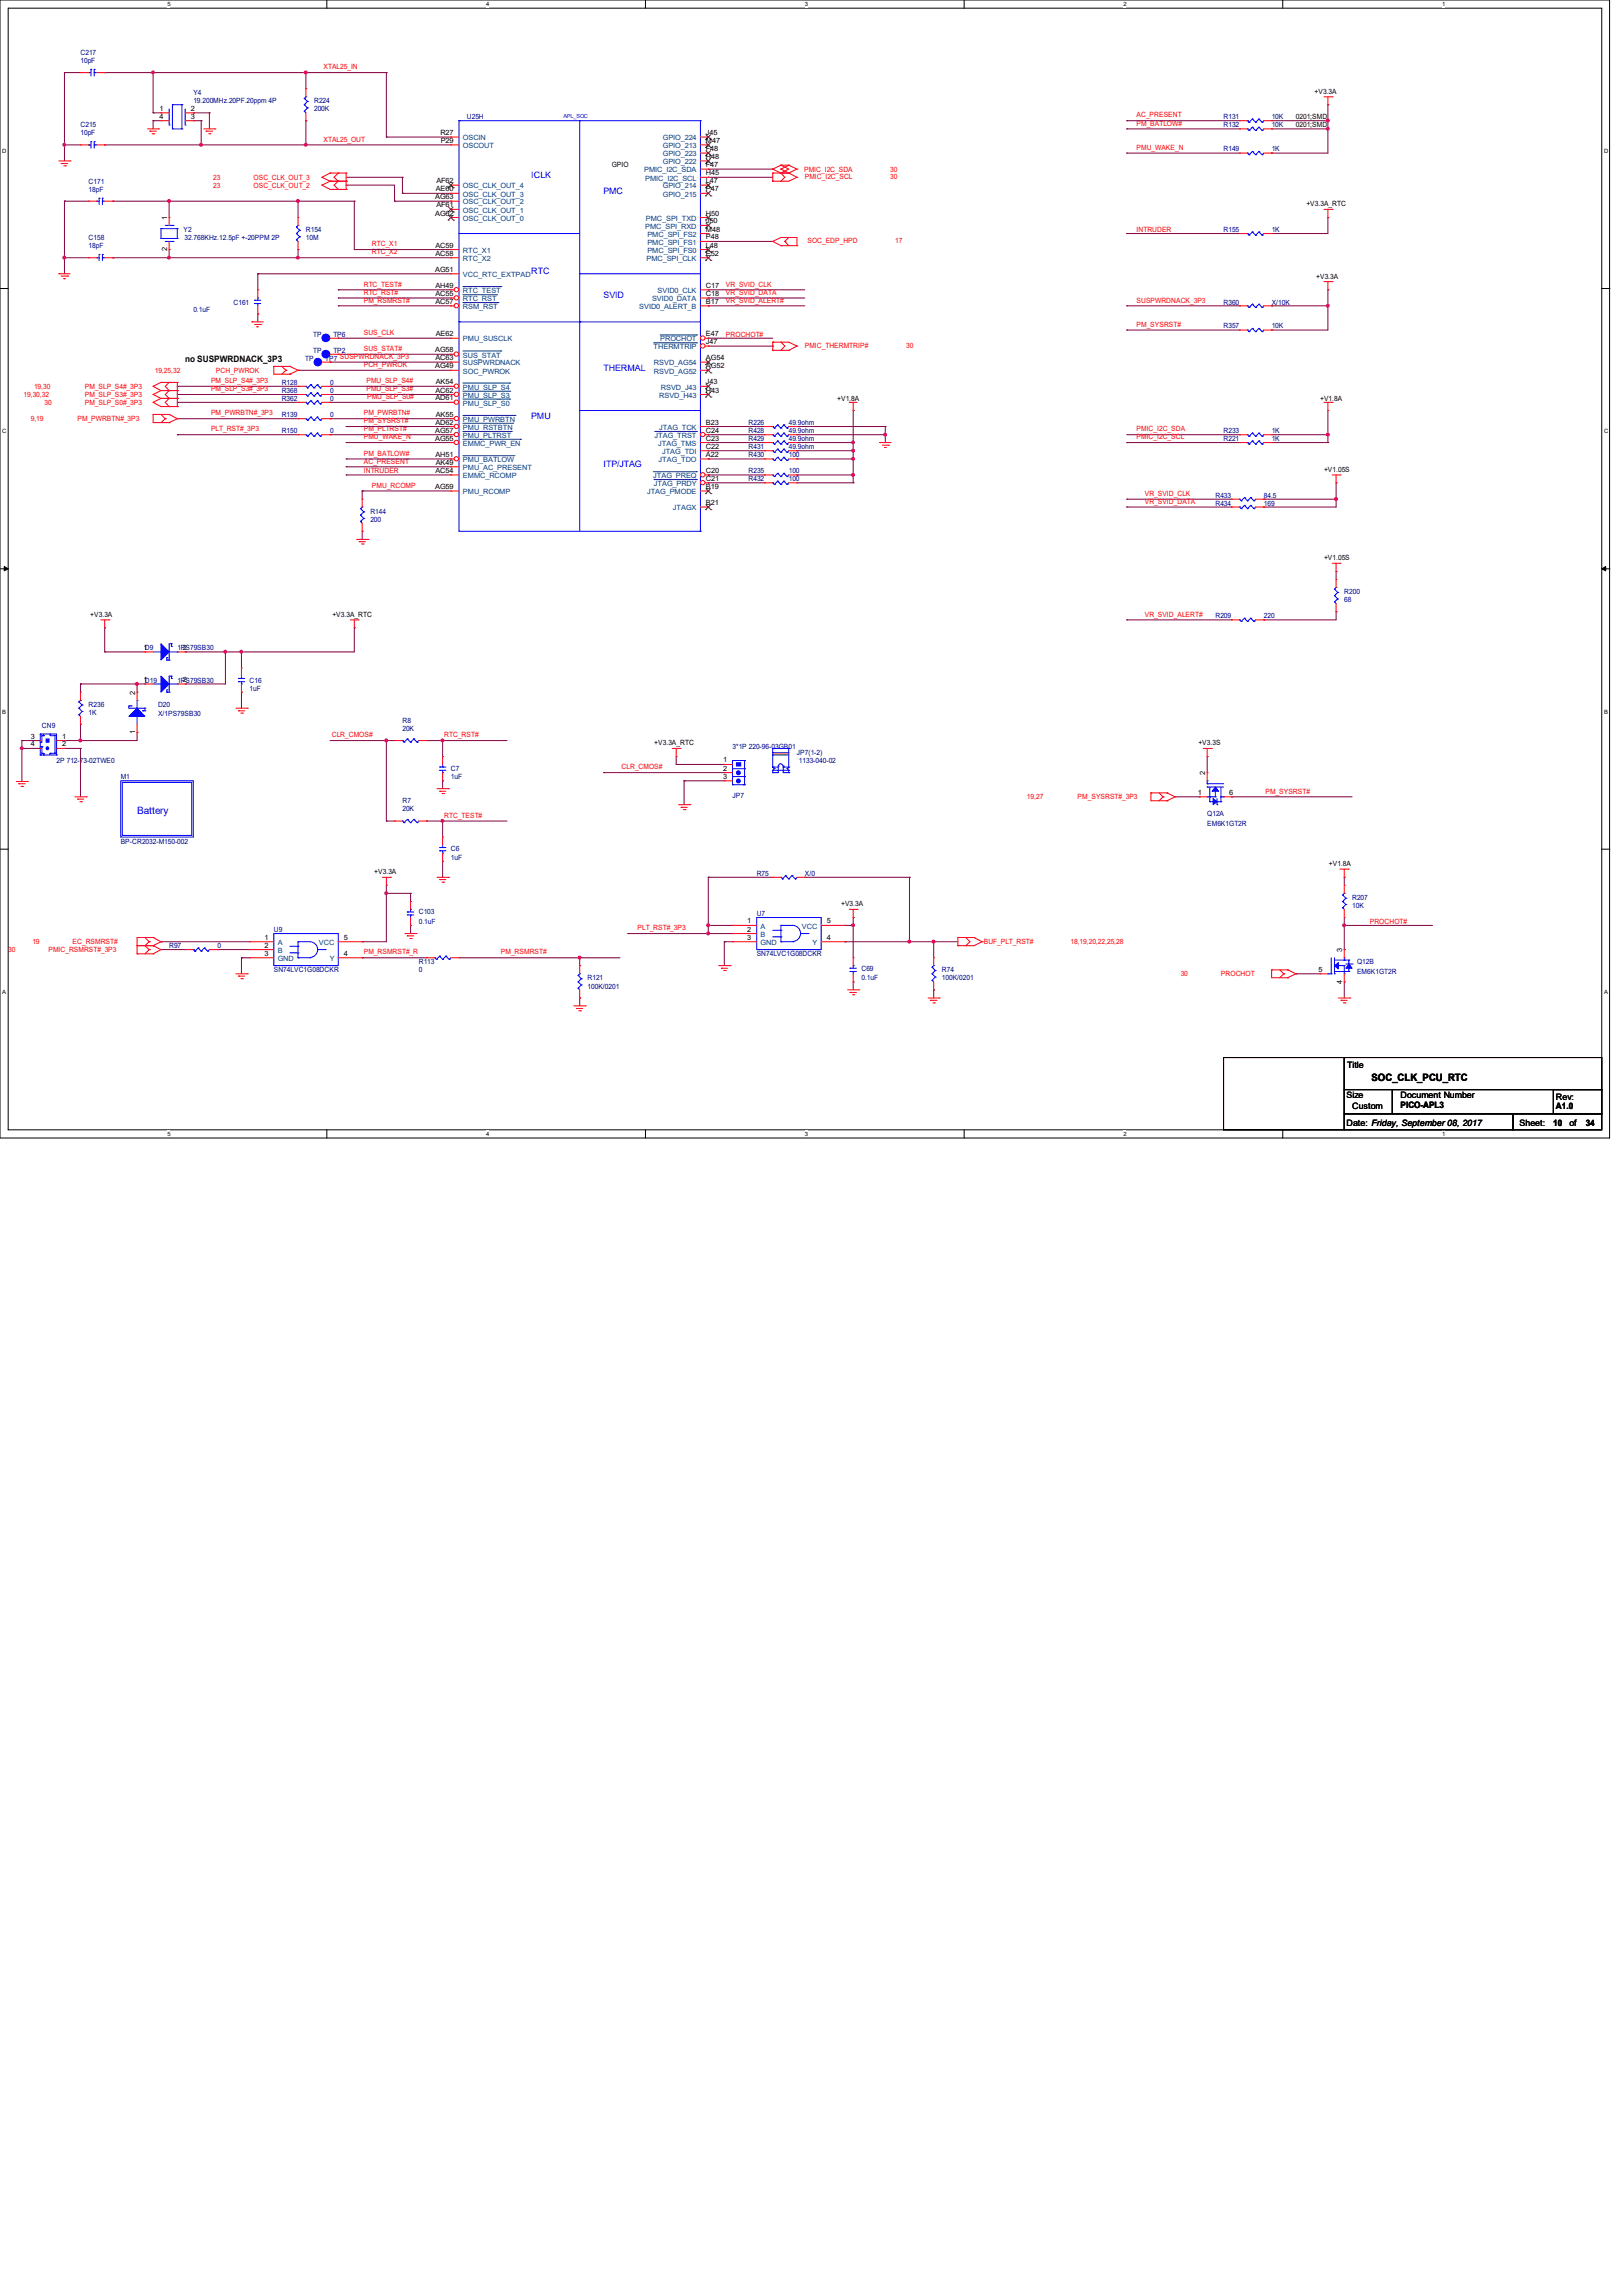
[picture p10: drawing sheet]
<svg xmlns="http://www.w3.org/2000/svg" width="210mm" height="297mm" viewBox="0 0 210 297" stroke-linecap="round" stroke-linejoin="round" font-family="sans-serif">
<defs><g id="words">
<text font-size="1.3" fill="#00f" x="17.7" y="105.3">Battery</text>
<text font-size="1.3" x="177.5" y="139.9">SOC_CLK_PCU_RTC</text>
<g font-size="1.1" fill="#00f">
<text x="68.7" y="23">ICLK</text>
<text x="78.1" y="25.1">PMC</text>
<text x="68.7" y="35.5">RTC</text>
<text x="78.1" y="38.6">SVID</text>
<text x="78.1" y="48">THERMAL</text>
<text x="68.7" y="54.2">PMU</text>
<text x="78.1" y="60.5">ITP/JTAG</text>
</g>
<g font-size="1.1">
<text x="24" y="46.9">no SUSPWRDNACK_3P3</text>
<text x="174.2" y="142.1">Size</text>
<text x="174.3" y="138.2">Title</text>
<text x="175" y="143.5">Custom</text>
<text x="181.2" y="142.1">Document Number</text>
<text x="181.2" y="143.4">PICO-APL3</text>
<text x="201.3" y="142.3">Rev:</text>
<text x="201.3" y="143.6">A1.0</text>
<text x="174.2" y="145.8">Date: Friday, September 08, 2017</text>
<text x="196.6" y="145.8">Sheet:</text>
<text x="201" y="145.7">10</text>
<text x="203.1" y="145.8">of</text>
<text x="205.2" y="145.7">34</text>
</g>
<g font-size=".9" fill="#000080">
<text x="10.4" y="7.1">C217</text>
<text x="10.4" y="8.2">10pF</text>
<text x="10.4" y="16.5">C215</text>
<text x="10.4" y="17.5">10pF</text>
<text x="25" y="12.3">Y4</text>
<text x="25" y="13.4">19.200MHz.20PF.20ppm 4P</text>
<text x="40.6" y="13.4">R224</text>
<text x="40.6" y="14.4">200K</text>
<text x="60.4" y="15.5">U25H</text>
<text x="158.3" y="16.5">R132</text>
<text x="158.3" y="15.5">R131</text>
<text x="164.6" y="16.5">10K</text>
<text x="164.6" y="15.5">10K</text>
<text x="11.5" y="23.8">C171</text>
<text x="158.3" y="19.6">R149</text>
<text x="164.6" y="19.6">1K</text>
<text x="11.5" y="24.8">18pF</text>
<text x="11.5" y="31.1">C158</text>
<text x="11.5" y="32.1">18pF</text>
<text x="23.7" y="30">Y2</text>
<text x="23.9" y="31.1">32.768KHz.12.5pF +-20PPM 2P</text>
<text x="39.6" y="30">R154</text>
<text x="39.6" y="31.1">10M</text>
<text x="158.3" y="30">R155</text>
<text x="164.6" y="30">1K</text>
<text x="25" y="40.4">0.1uF</text>
<text x="30.2" y="39.4">C161</text>
<text x="158.3" y="39.4">R360</text>
<text x="164.6" y="39.4">X/10K</text>
<text x="39.5" y="46.7">TP</text>
<text x="40.5" y="45.6">TP</text>
<text x="40.5" y="43.6">TP</text>
<text x="42.1" y="46.7">TP7</text>
<text x="43.1" y="45.6">TP2</text>
<text x="43.1" y="43.6">TP6</text>
<text x="158.3" y="42.5">R357</text>
<text x="164.6" y="42.5">10K</text>
<text x="36.5" y="54">R139</text>
<text x="36.5" y="50.8">R368</text>
<text x="36.5" y="51.9">R362</text>
<text x="36.5" y="49.8">R128</text>
<text x="42.7" y="54">0</text>
<text x="42.7" y="50.8">0</text>
<text x="42.7" y="51.9">0</text>
<text x="42.7" y="49.8">0</text>
<text x="36.5" y="56">R150</text>
<text x="42.7" y="56">0</text>
<text x="96.9" y="59.2">R430</text>
<text x="96.9" y="56">R428</text>
<text x="96.9" y="57.1">R429</text>
<text x="96.9" y="58.1">R431</text>
<text x="96.9" y="55">R226</text>
<text x="102.1" y="59.2">100</text>
<text x="102.1" y="56">49.9ohm</text>
<text x="102.1" y="57.1">49.9ohm</text>
<text x="102.1" y="58.1">49.9ohm</text>
<text x="102.1" y="55">49.9ohm</text>
<text x="158.3" y="56">R233</text>
<text x="158.3" y="57.1">R221</text>
<text x="164.6" y="56">1K</text>
<text x="164.6" y="57.1">1K</text>
<text x="96.9" y="61.3">R235</text>
<text x="96.9" y="62.3">R432</text>
<text x="102.1" y="61.3">100</text>
<text x="102.1" y="62.3">100</text>
<text x="157.3" y="64.4">R433</text>
<text x="157.3" y="65.4">R434</text>
<text x="163.5" y="64.4">84.5</text>
<text x="163.5" y="65.4">169</text>
<text x="47.9" y="66.5">R144</text>
<text x="47.9" y="67.5">200</text>
<text x="174" y="76.9">R200</text>
<text x="174" y="77.9">68</text>
<text x="157.3" y="80">R209</text>
<text x="163.5" y="80">220</text>
<text x="22.9" y="84.2">1PS79SB30</text>
<text x="22.9" y="88.3">1PS79SB30</text>
<text x="32.3" y="88.3">C16</text>
<text x="32.3" y="89.4">1uF</text>
<text x="5.4" y="94.2">CN9</text>
<text x="11.5" y="91.5">R236</text>
<text x="11.5" y="92.5">1K</text>
<text x="20.4" y="91.5">D20</text>
<text x="20.4" y="92.7">X/1PS79SB30</text>
<text x="52.1" y="93.6">R8</text>
<text x="52.1" y="94.6">20K</text>
<text x="7.3" y="98.8">2P 712-73-02TWE0</text>
<text x="15.6" y="100.8">M1</text>
<text x="58.3" y="99.8">C7</text>
<text x="58.3" y="100.8">1uF</text>
<text x="94.8" y="96.9">3*1P 220-96-03GB01</text>
<text x="103.1" y="97.7">JP7(1-2)</text>
<text x="103.4" y="98.8">1133-040-02</text>
<text x="52.1" y="104">R7</text>
<text x="52.1" y="105">20K</text>
<text x="94.8" y="103.2">JP7</text>
<text x="156.2" y="105.6">Q12A</text>
<text x="156.2" y="106.9">EM6K1GT2R</text>
<text x="15.6" y="109.2">BP-CR2032-M150-002</text>
<text x="58.3" y="110.2">C6</text>
<text x="58.3" y="111.3">1uF</text>
<text x="97.9" y="113.3">R75</text>
<text x="104.1" y="113.3">X/0</text>
<text x="54.2" y="118.3">C103</text>
<text x="54.2" y="119.6">0.1uF</text>
<text x="97.9" y="118.5">U7</text>
<text x="175" y="116.5">R207</text>
<text x="175" y="117.5">10K</text>
<text x="21.9" y="122.7">R97</text>
<text x="28.2" y="122.7">0</text>
<text x="35.4" y="120.6">U9</text>
<text x="35.4" y="125.8">SN74LVC1G08DCKR</text>
<text x="54.2" y="124.8">R113</text>
<text x="54.2" y="125.8">0</text>
<text x="97.9" y="123.7">SN74LVC1G08DCKR</text>
<text x="111.5" y="125.6">C69</text>
<text x="121.9" y="125.8">R74</text>
<text x="175.6" y="124.8">Q12B</text>
<text x="76" y="126.9">R121</text>
<text x="76" y="127.9">100K/0201</text>
<text x="111.5" y="126.9">0.1uF</text>
<text x="121.9" y="126.9">100K/0201</text>
<text x="175.6" y="126">EM6K1GT2R</text>
</g>
<g font-size=".9" fill="#f00">
<text x="41.9" y="9">XTAL25_IN</text>
<text x="147.1" y="16.3">PM_BATLOW#</text>
<text x="147.1" y="15.2">AC_PRESENT</text>
<text x="27.6" y="23.2">23</text>
<text x="32.8" y="23.2">OSC_CLK_OUT_3</text>
<text x="41.9" y="18.3">XTAL25_OUT</text>
<text x="104.1" y="22.2">PMIC_I2C_SDA</text>
<text x="104.1" y="23.2">PMIC_I2C_SCL</text>
<text x="115.2" y="23.2">30</text>
<text x="115.2" y="22.2">30</text>
<text x="147.1" y="19.4">PMU_WAKE_N</text>
<text x="27.6" y="24.3">23</text>
<text x="32.8" y="24.3">OSC_CLK_OUT_2</text>
<text x="48.1" y="32.9">RTC_X2</text>
<text x="48.1" y="31.9">RTC_X1</text>
<text x="104.5" y="31.5">SOC_EDP_HPD</text>
<text x="115.8" y="31.5">17</text>
<text x="147.1" y="30">INTRUDER</text>
<text x="47.1" y="37.1">RTC_TEST#</text>
<text x="47.1" y="38.1">RTC_RST#</text>
<text x="47.1" y="39.2">PM_RSMRST#</text>
<text x="93.9" y="37.1">VR_SVID_CLK</text>
<text x="93.9" y="38.1">VR_SVID_DATA</text>
<text x="93.9" y="39.2">VR_SVID_ALERT#</text>
<text x="147.1" y="39.2">SUSPWRDNACK_3P3</text>
<text x="44" y="46.4">SUSPWRDNACK_3P3</text>
<text x="47.1" y="47.5">PCH_PWROK</text>
<text x="47.1" y="45.4">SUS_STAT#</text>
<text x="47.1" y="43.3">SUS_CLK</text>
<text x="93.9" y="43.6">PROCHOT#</text>
<text x="104.1" y="45">PMIC_THERMTRIP#</text>
<text x="117.3" y="45">30</text>
<text x="147.1" y="42.3">PM_SYSRST#</text>
<text x="3" y="51.4">19,30,32</text>
<text x="4.4" y="50.3">19,30</text>
<text x="5.8" y="52.4">30</text>
<text x="11" y="50.3">PM_SLP_S4#_3P3</text>
<text x="11" y="51.4">PM_SLP_S3#_3P3</text>
<text x="11" y="52.4">PM_SLP_S0#_3P3</text>
<text x="20" y="48.3">19,25,32</text>
<text x="27.3" y="49.6">PM_SLP_S4#_3P3</text>
<text x="27.3" y="50.6">PM_SLP_S3#_3P3</text>
<text x="27.3" y="53.8">PM_PWRBTN#_3P3</text>
<text x="27.9" y="48.3">PCH_PWROK</text>
<text x="47.1" y="53.8">PM_PWRBTN#</text>
<text x="47.4" y="50.6">PMU_SLP_S3#</text>
<text x="47.4" y="49.6">PMU_SLP_S4#</text>
<text x="47.5" y="51.6">PMU_SLP_S0#</text>
<text x="4" y="54.5">9,19</text>
<text x="10" y="54.5">PM_PWRBTN#_3P3</text>
<text x="27.3" y="55.8">PLT_RST#_3P3</text>
<text x="47.1" y="60">AC_PRESENT</text>
<text x="47.1" y="59">PM_BATLOW#</text>
<text x="47.1" y="55.8">PM_PLTRST#</text>
<text x="47.1" y="54.8">PM_SYSRST#</text>
<text x="47.1" y="56.9">PMU_WAKE_N</text>
<text x="147.1" y="55.8">PMIC_I2C_SDA</text>
<text x="147.1" y="56.9">PMIC_I2C_SCL</text>
<text x="47.1" y="61.3">INTRUDER</text>
<text x="48.1" y="63.1">PMU_RCOMP</text>
<text x="148.1" y="64.2">VR_SVID_CLK</text>
<text x="148.1" y="65.2">VR_SVID_DATA</text>
<text x="148.1" y="79.8">VR_SVID_ALERT#</text>
<text x="42.9" y="95.4">CLR_CMOS#</text>
<text x="57.5" y="95.4">RTC_RST#</text>
<text x="80.4" y="99.6">CLR_CMOS#</text>
<text x="57.5" y="105.8">RTC_TEST#</text>
<text x="132.9" y="103.5">19,27</text>
<text x="139.4" y="103.5">PM_SYSRST#_3P3</text>
<text x="163.7" y="102.7">PM_SYSRST#</text>
<text x="177.3" y="119.5">PROCHOT#</text>
<text x="1.1" y="123.2">30</text>
<text x="4.2" y="122.2">19</text>
<text x="6.3" y="123.2">PMIC_RSMRST#_3P3</text>
<text x="9.4" y="122.2">EC_RSMRST#</text>
<text x="47.1" y="123.5">PM_RSMRST#_R</text>
<text x="64.8" y="123.5">PM_RSMRST#</text>
<text x="82.5" y="120.4">PLT_RST#_3P3</text>
<text x="127.3" y="122.2">BUF_PLT_RST#</text>
<text x="138.5" y="122.2">18,19,20,22,25,28</text>
<text x="152.8" y="126.4">30</text>
<text x="158" y="126.4">PROCHOT</text>
</g>
<g font-size=".9">
<text x="20.7" y="14.4">1</text>
<text x="20.7" y="15.4">4</text>
<text x="24.7" y="15.4">3</text>
<text x="24.7" y="14.4">2</text>
<text x="57" y="17.5">R27</text>
<text x="91.4" y="17.5">J45</text>
<text x="167.7" y="16.5">0201;SMD</text>
<text x="167.7" y="15.5">0201;SMD</text>
<text x="170.1" y="12.1">+V3.3A</text>
<text x="56.5" y="23.7">AF62</text>
<text x="57" y="18.5">P29</text>
<text x="79.2" y="21.7">GPIO</text>
<text x="91.4" y="18.5">M47</text>
<text x="91.4" y="19.6">F48</text>
<text x="91.4" y="20.6">H48</text>
<text x="91.4" y="21.6">F47</text>
<text x="91.4" y="22.7">H45</text>
<text x="91.4" y="23.7">L47</text>
<text x="21.6" y="28.4" transform="rotate(-90 21.6 28.4)">1</text>
<text x="56.3" y="25.8">AG63</text>
<text x="56.3" y="27.9">AG62</text>
<text x="56.4" y="24.8">AE60</text>
<text x="56.5" y="26.8">AF61</text>
<text x="91.4" y="24.8">P47</text>
<text x="91.4" y="27.9">H50</text>
<text x="91.4" y="28.9">J50</text>
<text x="91.4" y="30">M48</text>
<text x="169" y="26.7">+V3.3A_RTC</text>
<text x="21.6" y="32.5" transform="rotate(-90 21.6 32.5)">2</text>
<text x="56.3" y="35.2">AG51</text>
<text x="56.3" y="33.1">AC58</text>
<text x="56.3" y="32">AC59</text>
<text x="91.4" y="31">P48</text>
<text x="91.4" y="32">L48</text>
<text x="91.4" y="33.1">E52</text>
<text x="56.3" y="38.3">AC55</text>
<text x="56.3" y="37.3">AH49</text>
<text x="56.3" y="39.3">AC57</text>
<text x="91.4" y="38.3">C18</text>
<text x="91.4" y="37.3">C17</text>
<text x="91.4" y="39.3">B17</text>
<text x="170.3" y="36.1">+V3.3A</text>
<text x="56.3" y="45.6">AG58</text>
<text x="56.3" y="47.7">AG49</text>
<text x="56.3" y="46.6">AC63</text>
<text x="56.4" y="43.5">AE62</text>
<text x="91.4" y="44.5">J47</text>
<text x="91.4" y="43.5">E47</text>
<text x="91.4" y="46.6">AG54</text>
<text x="91.4" y="47.7">AG52</text>
<text x="56.3" y="50.8">AC62</text>
<text x="56.3" y="51.8">AD61</text>
<text x="56.4" y="49.7">AK54</text>
<text x="56.4" y="53.9">AK55</text>
<text x="91.4" y="49.7">J43</text>
<text x="91.4" y="50.8">H43</text>
<text x="108.3" y="51.9">+V1.8A</text>
<text x="170.8" y="51.9">+V1.8A</text>
<text x="56.3" y="57">AG55</text>
<text x="56.3" y="56">AG57</text>
<text x="56.3" y="54.9">AD62</text>
<text x="56.3" y="59.1">AH51</text>
<text x="91.4" y="56">C24</text>
<text x="91.4" y="57">C23</text>
<text x="91.4" y="59.1">A22</text>
<text x="91.4" y="58.1">C22</text>
<text x="91.4" y="54.9">B23</text>
<text x="56.3" y="63.3">AG59</text>
<text x="56.3" y="61.2">AC54</text>
<text x="56.4" y="60.2">AK49</text>
<text x="91.4" y="61.2">C20</text>
<text x="91.4" y="62.2">C21</text>
<text x="91.4" y="63.3">B19</text>
<text x="91.4" y="65.4">B21</text>
<text x="171.3" y="61">+V1.05S</text>
<text x="171.3" y="72.5">+V1.05S</text>
<text x="11.7" y="79.8">+V3.3A</text>
<text x="43" y="79.8">+V3.3A_RTC</text>
<text x="17.5" y="89.9" transform="rotate(-90 17.5 89.9)">2</text>
<text x="18.6" y="84.1">1D9</text>
<text x="18.6" y="88.3">1D19</text>
<text x="23.7" y="84.1">2</text>
<text x="23.7" y="88.3">2</text>
<text x="4" y="95.6">3</text>
<text x="8" y="95.6">1</text>
<text x="17.5" y="95" transform="rotate(-90 17.5 95)">1</text>
<text x="4" y="96.6">4</text>
<text x="8" y="96.6">2</text>
<text x="84.7" y="96.5">+V3.3A_RTC</text>
<text x="93.6" y="98.7">1</text>
<text x="93.6" y="99.7">2</text>
<text x="93.6" y="100.8">3</text>
<text x="155.1" y="96.5">+V3.3S</text>
<text x="156" y="100.3" transform="rotate(-90 156 100.3)">2</text>
<text x="155" y="102.9">1</text>
<text x="159" y="102.9">6</text>
<text x="48.4" y="113.1">+V3.3A</text>
<text x="172" y="112.1">+V1.8A</text>
<text x="96.7" y="119.5">1</text>
<text x="107" y="119.5">5</text>
<text x="108.8" y="117.3">+V3.3A</text>
<text x="34.2" y="121.6">1</text>
<text x="34.2" y="122.6">2</text>
<text x="34.2" y="123.7">3</text>
<text x="44.5" y="121.6">5</text>
<text x="44.5" y="123.7">4</text>
<text x="96.7" y="120.6">2</text>
<text x="96.7" y="121.6">3</text>
<text x="107" y="121.6">4</text>
<text x="170.6" y="125.8">5</text>
<text x="173.7" y="123.2" transform="rotate(-90 173.7 123.2)">3</text>
<text x="173.7" y="127.3" transform="rotate(-90 173.7 127.3)">4</text>
</g>
<g font-size=".9" fill="#004080">
<text x="59.9" y="19.2">OSCOUT</text>
<text x="59.9" y="18.2">OSCIN</text>
<text x="83.4" y="22.3">PMIC_I2C_SDA</text>
<text x="83.5" y="23.4">PMIC_I2C_SCL</text>
<text x="85.8" y="18.2">GPIO_224</text>
<text x="85.8" y="19.2">GPIO_213</text>
<text x="85.8" y="20.2">GPIO_223</text>
<text x="85.8" y="21.3">GPIO_222</text>
<text x="59.9" y="24.4">OSC_CLK_OUT_4</text>
<text x="59.9" y="25.4">OSC_CLK_OUT_3</text>
<text x="59.9" y="26.5">OSC_CLK_OUT_2</text>
<text x="59.9" y="27.5">OSC_CLK_OUT_1</text>
<text x="59.9" y="28.6">OSC_CLK_OUT_0</text>
<text x="83.5" y="29.6">PMC_SPI_RXD</text>
<text x="83.6" y="28.6">PMC_SPI_TXD</text>
<text x="85.8" y="24.4">GPIO_214</text>
<text x="85.8" y="25.4">GPIO_215</text>
<text x="59.9" y="35.9">VCC_RTC_EXTPAD</text>
<text x="59.9" y="33.8">RTC_X2</text>
<text x="59.9" y="32.7">RTC_X1</text>
<text x="83.7" y="33.8">PMC_SPI_CLK</text>
<text x="83.8" y="30.6">PMC_SPI_FS2</text>
<text x="83.8" y="31.7">PMC_SPI_FS1</text>
<text x="83.8" y="32.7">PMC_SPI_FS0</text>
<text x="59.9" y="39">RTC_RST</text>
<text x="59.9" y="37.9">RTC_TEST</text>
<text x="59.9" y="40">RSM_RST</text>
<text x="82.7" y="40">SVID0_ALERT_B</text>
<text x="84.4" y="39">SVID0_DATA</text>
<text x="85.1" y="37.9">SVID0_CLK</text>
<text x="59.9" y="44.2">PMU_SUSCLK</text>
<text x="59.9" y="46.3">SUS_STAT</text>
<text x="59.9" y="47.3">SUSPWRDNACK</text>
<text x="84.6" y="45.2">THERMTRIP</text>
<text x="84.6" y="47.3">RSVD_AG54</text>
<text x="85.4" y="44.2">PROCHOT</text>
<text x="59.9" y="50.4">PMU_SLP_S4</text>
<text x="59.9" y="51.5">PMU_SLP_S3</text>
<text x="59.9" y="52.5">PMU_SLP_S0</text>
<text x="59.9" y="48.3">SOC_PWROK</text>
<text x="84.6" y="48.3">RSVD_AG52</text>
<text x="85.3" y="51.5">RSVD_H43</text>
<text x="85.5" y="50.4">RSVD_J43</text>
<text x="59.9" y="57.7">EMMC_PWR_EN</text>
<text x="59.9" y="55.6">PMU_RSTBTN</text>
<text x="59.9" y="54.6">PMU_PWRBTN</text>
<text x="59.9" y="56.7">PMU_PLTRST</text>
<text x="59.9" y="59.8">PMU_BATLOW</text>
<text x="84.7" y="56.7">JTAG_TRST</text>
<text x="85.2" y="57.7">JTAG_TMS</text>
<text x="85.2" y="59.8">JTAG_TDO</text>
<text x="85.3" y="55.6">JTAG_TCK</text>
<text x="85.7" y="58.8">JTAG_TDI</text>
<text x="59.9" y="60.8">PMU_AC_PRESENT</text>
<text x="59.9" y="64">PMU_RCOMP</text>
<text x="59.9" y="61.9">EMMC_RCOMP</text>
<text x="83.7" y="64">JTAG_PMODE</text>
<text x="84.5" y="61.9">JTAG_PREQ</text>
<text x="84.6" y="62.9">JTAG_PRDY</text>
<text x="87.1" y="66">JTAGX</text>
<text x="35.9" y="122.3">A</text>
<text x="35.9" y="123.3">B</text>
<text x="35.9" y="124.4">GND</text>
<text x="41.3" y="122.3">VCC</text>
<text x="42.7" y="124.4">Y</text>
<text x="98.4" y="120.2">A</text>
<text x="98.4" y="121.2">B</text>
<text x="98.4" y="122.3">GND</text>
<text x="103.8" y="120.2">VCC</text>
<text x="105.2" y="122.3">Y</text>
</g>
<g font-size=".8">
<text x="21.7" y=".8">5</text>
<text x="62.9" y=".8">4</text>
<text x="104.1" y=".8">3</text>
<text x="145.4" y=".8">2</text>
<text x="186.6" y=".8">1</text>
<text x=".3" y="19.8">D</text>
<text x="207.6" y="19.8">D</text>
<text x=".3" y="56.1">C</text>
<text x="207.6" y="56.1">C</text>
<text x=".3" y="92.4">B</text>
<text x="207.6" y="92.4">B</text>
<text x=".3" y="128.7">A</text>
<text x="207.6" y="128.7">A</text>
<text x="21.7" y="147">5</text>
<text x="62.9" y="147">4</text>
<text x="104.1" y="147">3</text>
<text x="145.4" y="147">2</text>
<text x="186.6" y="147">1</text>
</g>
<text font-size=".7" fill="#00f" x="72.9" y="15.2">APL_SOC</text>
</g></defs>
<path d="M0 0h208.3v147.3h-208.3zM1.1 1.1h206.2v145.1h-206.2z" fill="none" stroke="#000" stroke-width=".13"/>
<g fill="#fff">
<path d="M21.7 .1h.4v.8h-.4z"/>
<path d="M21.7 146.3h.4v.9h-.4z"/>
</g>
<path d="M42.3 0v1.1M42.3 146.2v1.1" fill="none" stroke="#000" stroke-width=".13"/>
<g fill="#fff">
<path d="M62.9 .1h.4v.8h-.4z"/>
<path d="M62.9 146.3h.4v.9h-.4z"/>
</g>
<path d="M83.5 0v1.1M83.5 146.2v1.1" fill="none" stroke="#000" stroke-width=".13"/>
<g fill="#fff">
<path d="M104.1 .1h.4v.8h-.4z"/>
<path d="M104.1 146.3h.4v.9h-.4z"/>
</g>
<path d="M124.8 0v1.1M124.8 146.2v1.1" fill="none" stroke="#000" stroke-width=".13"/>
<g fill="#fff">
<path d="M145.4 .1h.4v.8h-.4z"/>
<path d="M145.4 146.3h.4v.9h-.4z"/>
</g>
<path d="M166 0v1.1M166 146.2v1.1" fill="none" stroke="#000" stroke-width=".13"/>
<g fill="#fff">
<path d="M186.6 .1h.4v.8h-.4z"/>
<path d="M186.6 146.3h.4v.9h-.4z"/>
<path d="M.3 19.2h.5v.8h-.5z"/>
<path d="M207.6 19.2h.5v.8h-.5z"/>
<path d="M.3 55.5h.5v.8h-.5z"/>
<path d="M207.6 55.5h.5v.8h-.5z"/>
</g>
<path d="M0 37.3h1.1M207.3 37.3h1" fill="none" stroke="#000" stroke-width=".13"/>
<g fill="#fff">
<path d="M.3 91.7h.5v.8h-.5z"/>
<path d="M207.6 91.7h.4v.8h-.4z"/>
</g>
<path d="M0 73.6h1.1M207.3 73.6h1" fill="none" stroke="#000" stroke-width=".13"/>
<path d="M.6 73.3l.5 .3-.5 .3zM207.3 73.6l.5-.3v.6z" fill="#000" stroke="#000" stroke-width=".13"/>
<g fill="#fff">
<path d="M.3 128h.5v.8h-.5z"/>
<path d="M207.6 128h.4v.8h-.4z"/>
</g>
<path d="M0 109.9h1.1M207.3 109.9h1M158.3 136.9h15.6v9.3h-15.6zM173.9 136.9h33.4v4.1h-33.4zM173.9 141h6.3v3.1h-6.3zM173.9 144.1h21.9v2.1h-21.9zM180.2 141h27.1v3.1h-27.1zM195.8 144.1h11.5v2.1h-11.5zM201 141h6.3v3.1h-6.3z" fill="none" stroke="#000" stroke-width=".13"/>
<path d="M100 97.4h2.1v.3h-2.1z" fill-rule="evenodd" fill="#ff0" stroke="#ff0" stroke-width=".13"/>
<g fill="none" stroke="#800040" stroke-width=".13">
<path d="M8.3 9.4h.1M8.3 18.8h.1M8.3 9.4h2.1M8.3 18.8h2.1M8.3 9.4v11.4M13.5 18.8h.1M13.5 9.4h.1M13.5 9.4h36.5M13.5 18.8h44.8M19.8 14.6h.1M19.8 15.6h.1M19.8 9.4h.1"/>
<path d="M19.8 14.6h1M19.8 15.6h1M19.8 9.4v5.2M19.8 15.6v1.1M25 14.6h.1M25 15.6h.1M25 14.6h2.1M25 15.6h1M26 15.6h.1M26 15.6v3.2M27.1 14.6h.1M27.1 14.6v2.1"/>
<path d="M39.6 9.4h.1M39.6 18.8h.1M39.6 15.6h.1M39.6 9.4v2.1M39.6 15.6v3.2M50 9.4h.1M50 17.7h.1M50 9.4v8.3M50 17.7h8.3M145.8 19.8h.1M145.8 16.7h.1M145.8 15.6h.1"/>
<path d="M145.8 15.6h14.6M145.8 19.8h14.6M145.8 16.7h14.6M164.5 19.8h.1M164.5 16.7h.1M164.5 15.6h.1M164.5 15.6h7.3M164.5 16.7h7.3M171.8 16.7h.1M171.8 15.6h.1M171.8 13.5h.1M171.8 13.5v6.3h-7.3"/>
<path d="M8.3 26h.1M8.3 33.4h.1M8.3 26v9.4M8.3 26h3.2M8.3 33.4h3.2M14.6 33.4h.1M14.6 26h.1M14.6 26h31.2M14.6 33.4h43.7M21.9 26h.1M21.9 32.3h.1M21.9 33.4h.1"/>
<path d="M21.9 26v2.2M21.9 32.3v1.1M33.4 35.4h.1M33.4 35.4h24.9M33.4 35.4v2.1M38.6 32.3h.1M38.6 26h.1M38.6 33.4h.1M38.6 26v2.2M38.6 32.3v1.1M43.8 37.5h.1M43.8 38.6h.1"/>
<path d="M43.8 39.6h.1M43.8 37.5h14.5M43.8 38.6h14.5M43.8 39.6h14.5M44.8 24h.1M44.8 22.9h7.3M44.8 24h6.3v2M45.8 26h.1M45.8 32.3h.1M45.8 26v6.3M45.8 32.3h12.5M51.1 26h.1"/>
<path d="M51.1 26h7.2M52.1 22.9h.1M52.1 25h.1M52.1 22.9v2.1M52.1 25h6.2M58.3 26h.1M91.7 37.5h.1M91.7 38.6h.1M91.7 39.6h.1M91.7 22.9h.1M91.7 37.5h12.4M91.7 38.6h12.4"/>
<path d="M91.7 39.6h12.4M91.7 31.2h8.3M91.7 21.9h8.3M91.7 22.9h8.3M100 31.2h.1M100 21.9h.1M145.8 30.2h.1M145.8 39.6h.1M145.8 39.6h14.6M145.8 30.2h14.6M164.5 30.2h.1M164.5 39.6h.1"/>
<path d="M164.5 39.6h7.3M171.8 39.6h.1M171.8 28.2h.1M171.8 37.5h.1M171.8 28.2v2h-7.3M171.8 37.5v5.2h-7.3M22.9 56.3h.1M22.9 50h.1M22.9 51.1h.1M22.9 54.2h.1M22.9 52.1h.1M22.9 56.3h15.7"/>
<path d="M22.9 51.1h15.7M22.9 54.2h15.7M22.9 50h15.7M22.9 52.1h15.7M33.4 40.6h.1M33.4 40.6v1.1M38.6 47.9h.1M38.6 47.9h19.7M42.7 51.1h.1M42.7 54.2h.1M42.7 56.3h.1M42.7 50h.1"/>
<path d="M42.7 52.1h.1M42.7 46.9h.1M42.7 56.3h15.6M42.7 51.1h15.6M42.7 54.2h15.6M42.7 50h15.6M42.7 52.1h15.6M42.7 46.9h15.6M43.8 45.8h.1M43.8 43.8h.1M43.8 43.8h14.5M43.8 45.8h14.5"/>
<path d="M44.8 59.4h.1M44.8 55.2h.1M44.8 57.3h.1M44.8 55.2h13.5M44.8 57.3h13.5M44.8 59.4h13.5M91.7 55.2h.1M91.7 56.3h.1M91.7 58.3h.1M91.7 57.3h.1M91.7 59.4h.1M91.7 43.8h.1"/>
<path d="M91.7 55.2h7.2M91.7 56.3h7.2M91.7 58.3h7.2M91.7 57.3h7.2M91.7 59.4h7.2M91.7 43.8h8.3M91.7 44.8h8.3M100 44.8h.1M103.1 55.2h.1M103.1 56.3h.1M103.1 57.3h.1M103.1 58.3h.1"/>
<path d="M103.1 59.4h.1M103.1 55.2h11.5M103.1 56.3h11.5M103.1 58.3h7.3M103.1 57.3h7.3M103.1 59.4h7.3M110.4 53.1h.1M110.4 59.4h.1M110.4 57.3h.1M110.4 58.3h.1M110.4 53.1v9.4M114.6 56.3h.1"/>
<path d="M114.6 55.2h.1M114.6 55.2v2.1M145.8 42.7h.1M145.8 57.3h.1M145.8 56.3h14.6M145.8 57.3h14.6M145.8 42.7h14.6M160.4 56.3h.1M164.5 42.7h.1M164.5 57.3h.1M164.5 56.3h7.3M164.5 57.3h7.3"/>
<path d="M171.8 56.3h.1M171.8 57.3h.1M171.8 53.1v4.2M44.8 60.4h.1M44.8 61.5h.1M44.8 61.5h13.5M44.8 60.4h13.5M46.9 63.5h.1M46.9 68.7h.1M46.9 63.5h11.4M46.9 63.5v1.1M46.9 68.7v1.1"/>
<path d="M91.7 61.5h.1M91.7 62.5h.1M91.7 61.5h7.2M91.7 62.5h7.2M103.1 61.5h.1M103.1 61.5h7.3M103.1 62.5h7.3M110.4 62.5h.1M110.4 61.5h.1M145.8 64.6h.1M145.8 65.6h.1M145.8 64.6h13.5"/>
<path d="M145.8 65.6h13.5M163.5 64.6h.1M163.5 65.6h.1M163.5 64.6h9.4M172.9 62.5h.1M172.9 64.6h.1M172.9 79.2h.1M172.9 74h.1M172.9 62.5v3.1h-9.4M172.9 74v1M172.9 79.2v1h-9.4M2.8 95.8h.1"/>
<path d="M2.8 96.9h.1M2.8 95.8h2.4M2.8 96.9h2.4M2.8 95.8v5.3M8.3 95.8h.1M8.3 96.9h.1M8.3 96.9h2.1M10.4 96.9h.1M10.4 88.5h.1M10.4 95.8h.1M10.4 93.7h.1M10.4 88.5h8.4"/>
<path d="M10.4 88.5v1.1M10.4 93.7v2.1M10.4 96.9v6.2M13.5 81.2h.1M13.5 84.4h.1M13.5 84.4h5.3M13.5 81.2v3.2M17.7 88.5h.1M17.7 94.8h.1M17.7 94.8v1h-9.4M17.7 88.5v1.1M24 88.5h.1"/>
<path d="M24 84.4h.1M29.2 84.4h.1M29.2 84.4v4.1h-5.2M31.2 84.4h.1M31.2 89.6h.1M31.2 84.4v2M31.2 89.6v2.1M42.7 95.8h8.4M45.8 81.2h.1M45.8 81.2v3.2h-21.8M50 95.8h.1M50 95.8v10.5"/>
<path d="M55.2 95.8h.1M55.2 95.8h10.4M57.3 95.8h.1M57.3 95.8v2.1M78.1 100h.1M78.1 100h15.6M87.5 98.9h.1M87.5 97.9v1M87.5 98.9h6.2M93.7 98.9h.1M145.8 80.2h.1M145.8 80.2h13.5"/>
<path d="M156.2 97.9h.1M156.2 97.9v2.1M163.5 80.2h.1M50 114.6h.1M50 115.6h.1M50 106.3h.1M50 114.6v7.3h-3.1M50 115.6h3.1M50 106.3h1.1M53.1 115.6h.1M53.1 119.8h.1M53.1 115.6v1.1"/>
<path d="M53.1 119.8v1M55.2 106.3h.1M55.2 106.3h10.4M57.3 101h.1M57.3 111.5h.1M57.3 106.3h.1M57.3 101v1.1M57.3 106.3v2M57.3 111.5v2M88.5 101h.1M88.5 101h5.2M88.5 101v3.1"/>
<path d="M91.7 113.5h.1M91.7 119.8h.1M91.7 113.5h8.3M91.7 119.8h3.1M91.7 113.5v7.3M104.1 113.5h.1M104.1 113.5h13.6M109.3 119.8h.1M109.3 119.8h1.1M110.4 119.8h.1M110.4 118.7h.1M110.4 118.7v5.3"/>
<path d="M117.7 113.5h.1M117.7 113.5v8.4M152.1 103.1h3.1M155.2 103.1h.1M159.3 103.1h.1M159.3 103.1h15.7M173.9 113.5h.1M173.9 119.8h.1M173.9 119.8h11.5M173.9 113.5v1.1M173.9 118.7v4.2M20.8 121.9h.1"/>
<path d="M20.8 122.9h.1M20.8 122.9h3.2M20.8 121.9h11.5M28.2 122.9h.1M28.2 122.9h4.1M31.2 124h.1M31.2 124v2M31.2 124h1.1M46.9 121.9h.1M46.9 124h.1M46.9 124h8.3M59.4 124h20.8"/>
<path d="M75 124h.1M75 129.2h.1M75 124v1M75 129.2v1M81.2 120.8h.1M81.2 120.8h13.6M91.7 120.8h.1M93.7 121.9h.1M93.7 121.9h1.1M93.7 121.9v3.1M109.3 121.9h.1M109.3 121.9h14.7"/>
<path d="M110.4 127.1h.1M110.4 127.1v1M117.7 121.9h.1M120.8 128.1h.1M120.8 121.9h.1M120.8 121.9v2.1M120.8 128.1v1.1M167.7 126h.1M167.7 126h3.1M173.9 127.1h.1M173.9 122.9h.1M173.9 127.1v2.1"/>
</g>
<g fill="#f0f" stroke="#f0f" stroke-width=".13">
<circle cx="39.6" cy="18.7" r=".19"/>
<circle cx="26" cy="18.7" r=".19"/>
<circle cx="19.8" cy="9.4" r=".19"/>
<circle cx="39.6" cy="9.4" r=".19"/>
<circle cx="8.3" cy="18.7" r=".19"/>
<circle cx="114.5" cy="56.2" r=".19"/>
<circle cx="110.4" cy="57.3" r=".19"/>
<circle cx="110.4" cy="58.3" r=".19"/>
<circle cx="110.4" cy="59.4" r=".19"/>
<circle cx="110.4" cy="61.4" r=".19"/>
<circle cx="8.3" cy="33.3" r=".19"/>
<circle cx="38.5" cy="33.3" r=".19"/>
<circle cx="38.5" cy="26" r=".19"/>
<circle cx="21.9" cy="26" r=".19"/>
<circle cx="21.9" cy="33.3" r=".19"/>
<circle cx="31.2" cy="84.3" r=".19"/>
<circle cx="29.1" cy="84.3" r=".19"/>
<circle cx="10.4" cy="95.8" r=".19"/>
<circle cx="17.7" cy="88.5" r=".19"/>
<circle cx="57.3" cy="95.8" r=".19"/>
<circle cx="75" cy="123.9" r=".19"/>
<circle cx="50" cy="115.6" r=".19"/>
<circle cx="171.8" cy="56.2" r=".19"/>
<circle cx="57.3" cy="106.2" r=".19"/>
<circle cx="50" cy="95.8" r=".19"/>
<circle cx="171.8" cy="16.7" r=".19"/>
<circle cx="171.8" cy="15.6" r=".19"/>
<circle cx="171.8" cy="39.6" r=".19"/>
<circle cx="91.6" cy="119.7" r=".19"/>
<circle cx="91.6" cy="120.8" r=".19"/>
<circle cx="110.4" cy="119.7" r=".19"/>
<circle cx="120.8" cy="121.9" r=".19"/>
<circle cx="117.7" cy="121.9" r=".19"/>
<circle cx="172.9" cy="64.6" r=".19"/>
<circle cx="173.9" cy="119.7" r=".19"/>
<circle cx="2.8" cy="96.8" r=".19"/>
</g>
<g fill="none" stroke="#f00" stroke-width=".13">
<path d="M10.4 18.8h.1M10.4 18.8h1.1M12.5 18.8h1M13.5 18.8h.1M19.1 16.7h1.4M19.4 17h.1M19.4 17h.8M19.7 17.3h.2M19.9 17.3h.1M20.5 16.7h.1M26.4 16.7h1.4M26.7 17h.1"/>
<path d="M26.7 17h.8M27 17.3h.2M27.2 17.3h.1M27.8 16.7h.1M39.6 15.6h.1M39.6 11.5h.1M39.6 11.5v1M39.6 14.6v1M58.3 18.8h.1M58.3 17.7h.1M58.3 18.8h1.1M58.3 17.7h1.1"/>
<path d="M160.4 19.8h.1M160.4 16.7h.1M160.4 16.7h1M160.4 19.8h1M163.5 16.7h1M163.5 19.8h1M164.5 19.8h.1M164.5 16.7h.1M171.3 12.5h1.1M171.8 13.5h.1M171.8 12.5v1M172.4 12.5h.1"/>
<path d="M7.6 35.4h.1M7.6 20.8h1.5M7.6 35.4h1.5M7.9 21.2h.1M7.9 21.2h.9M7.9 35.7h.9M8.3 36.1h.1M8.3 21.5h.2M8.3 36.1h.2M8.5 21.5h.1M8.8 35.7h.1M9.1 20.8h.1"/>
<path d="M11.5 26h.1M11.5 26h1M13.5 26h1.1M14.6 26h.1M33.4 37.5h.1M33.4 37.5v1.1M33.4 39.6v1M38.6 32.3h.1M38.6 28.2h.1M38.6 28.2v1M38.6 31.2v1.1M41.7 24h.1"/>
<path d="M41.7 22.9h.1M41.7 24l1 .5h2.1M41.7 22.9l1 .6M42.7 23.5h.1M42.7 22.4h.1M42.7 22.4h2.1M42.7 23.5h2.1M42.7 23.5l-1 .5M42.7 22.4l-1 .5M43.8 24.5h.1M43.8 23.5h.1M43.8 22.4h.1"/>
<path d="M43.8 23.5l-.6 .5 .6 .5M43.8 22.4l-.6 .5 .6 .6M44.8 24.5h.1M44.8 23.5h.1M44.8 22.4h.1M44.8 22.4v2.1M58.3 24h.1M58.3 25h.1M58.3 26h.1M58.3 27.1h.1M58.3 28.2h.1M58.3 27.1h1.1"/>
<path d="M58.3 26h1.1M58.3 24h1.1M58.3 25h1.1M58.3 28.2h1.1M90.6 39.6h1.1M90.6 38.6h1.1M90.6 37.5h1.1M91.7 38.6h.1M91.7 37.5h.1M91.7 39.6h.1M100 31.2h.1M100 21.9h.1"/>
<path d="M100 23.5h.1M100 22.4h.1M100 31.2l1 .6M100 22.4v1.1M100 22.4h2.1M100 21.9l1 .5M101 30.7h.1M101 31.8h.1M101 21.4h.1M101 22.4h.1M101 21.9h.1M101 23.5h.1"/>
<path d="M101 30.7h2.1v1.1M101 31.8h2.1M101 30.7l-1 .5M101 21.4h1.1M101 21.4l-1 .5M101 21.4l1.1 .5-1.1 .5M101 21.9l1.1 .5M101 22.4l.6 .5-.6 .6M101.6 31.2h.1M101.6 31.2l.5 .6M102.1 22.4h.1M102.1 21.4h.1"/>
<path d="M102.1 30.7l-.5 .5M102.1 21.4l1 .5M102.1 21.4l-1.1 .5M102.1 22.4l1 .5M103.1 31.8h.1M103.1 21.9h.1M103.1 22.9h.1M103.1 21.9l-1 .5M103.1 22.9l-1 .6h-2.1M160.4 39.6h.1M160.4 30.2h.1M160.4 39.6h1"/>
<path d="M160.4 30.2h1M163.5 39.6h1M163.5 30.2h1M164.5 39.6h.1M164.5 30.2h.1M171.3 27.1h1.1M171.3 36.4h1.1M171.8 28.2h.1M171.8 37.5h.1M171.8 27.1v1.1M171.8 36.4v1.1M172.4 27.1h.1"/>
<path d="M172.4 36.4h.1M19.8 53.6h.1M19.8 50h.1M19.8 51.1h.1M19.8 52.1h.1M19.8 53.6v1.1h2.1M19.8 53.6h2.1M19.8 50l1 .5M19.8 51.1l1 .5M19.8 52.1l1 .5h2.1M20.8 49.5h.1M20.8 50.5h.1"/>
<path d="M20.8 51.6h.1M20.8 53.6l.6 .6M20.8 50.5h2.1M20.8 49.5l-1 .5M20.8 49.5h2.1M20.8 51.6h2.1M20.8 50.5l-1 .6M20.8 51.6l-1 .5M21.4 54.2h.1M21.4 54.2l-.6 .5M21.9 54.7h.1M21.9 53.6h.1"/>
<path d="M21.9 50.5h.1M21.9 49.5h.1M21.9 51.6h.1M21.9 52.6h.1M21.9 53.6l1 .6M21.9 49.5l-.5 .5 .5 .5M21.9 50.5l-.5 .6 .5 .5M21.9 51.6l-.5 .5 .5 .5M22.9 54.2h.1M22.9 50.5h.1M22.9 49.5h.1M22.9 51.6h.1"/>
<path d="M22.9 52.6h.1M22.9 54.2l-1 .5M22.9 49.5v3.1M32.6 41.7h.1M32.6 41.7h1.5M32.9 42h.8M33.2 42.3h.1M33.2 42.3h.2M33.4 40.6h.1M33.7 42h.1M35.4 47.4h.1M35.4 47.4v1h2.1"/>
<path d="M35.4 47.4h2.1M36.4 47.4l.6 .5M37 47.9h.1M37 47.9l-.6 .5M37.5 48.4h.1M37.5 47.4h.1M37.5 47.4l1.1 .5M38.6 47.9h.1M38.6 54.2h.1M38.6 51.1h.1M38.6 47.9l-1.1 .5M38.6 54.2h1"/>
<path d="M38.6 51.1h1M41.7 54.2h1M41.7 51.1h1M41.7 46.9h1M42.7 54.2h.1M42.7 51.1h.1M42.7 46.9h.1M42.7 45.8h1.1M43.8 45.8h.1M98.9 59.4h.1M98.9 56.3h.1M98.9 57.3h.1"/>
<path d="M98.9 58.3h.1M98.9 57.3h1.1M98.9 59.4h1.1M98.9 56.3h1.1M98.9 58.3h1.1M100 44.3h.1M100 45.3h.1M100 44.3h2.1l1 .5M100 45.3h2.1M100 44.3v1M101 44.3h.1M101 45.3h.1"/>
<path d="M101 44.3l.6 .5-.6 .5M102.1 45.3h.1M102.1 57.3h1M102.1 59.4h1M102.1 56.3h1M102.1 58.3h1M103.1 44.8h.1M103.1 59.4h.1M103.1 56.3h.1M103.1 57.3h.1M103.1 58.3h.1M103.1 44.8l-1 .5"/>
<path d="M109.9 52.1h.1M109.9 52.1h1M110.4 53.1h.1M110.4 52.1v1M113.8 57.3h.1M113.8 57.3h1.5M114.2 57.6h.8M114.5 57.9h.1M114.5 57.9h.2M115 57.6h.1M171.3 52.1h1.1M171.8 53.1h.1"/>
<path d="M171.8 52.1v1M172.4 52.1h.1M46.1 69.8h1.5M46.5 70.1h.1M46.5 70.1h.8M46.8 70.4h.2M46.9 68.7h.1M46.9 64.6h.1M46.9 64.6v1M46.9 67.7v1M47 70.4h.1M47.6 69.8h.1"/>
<path d="M172.4 61.5h1M172.4 72.9h1M172.9 62.5h.1M172.9 74h.1M172.9 79.2h.1M172.9 75h.1M172.9 61.5v1M172.9 72.9v1.1M172.9 75v1M172.9 78.1v1.1M173.4 61.5h.1M173.4 72.9h.1"/>
<path d="M5.2 95.8h.1M5.2 96.9h.1M7.3 96.9h1M7.3 95.8h1M8.3 95.8h.1M8.3 96.9h.1M13 80.2h1.1M13.5 81.2h.1M13.5 80.2v1M14.1 80.2h.1M17.7 89.6h.1M17.7 94.8h.1"/>
<path d="M17.7 89.6v1M17.7 93.7v1.1M30.5 91.7h1.5M30.9 92h.1M30.9 92h.8M31.2 92.3h.2M31.4 92.3h.1M32 91.7h.1M45.3 80.2h1.1M45.8 81.2h.1M45.8 80.2v1M46.4 80.2h.1"/>
<path d="M51.1 95.8h.1M51.1 95.8h1M54.2 95.8h1M55.2 95.8h.1M87 96.9h1M87.5 97.9h.1M87.5 96.9v1M88 96.9h.1M155.7 96.9h1.1M156.2 97.9h.1M156.2 96.9v1M156.8 96.9h.1"/>
<path d="M159.3 80.2h.1M159.3 80.2h1.1M162.5 80.2h1M163.5 80.2h.1M2.1 101.1h1.5M2.4 101.4h.1M2.4 101.4h.9M2.7 101.8h.2M2.9 101.8h.1M3.6 101.1h.1M9.7 103.1h1.5M10 103.4h.1"/>
<path d="M10 103.4h.8M10.3 103.8h.2M10.5 103.8h.1M11.2 103.1h.1M49.5 113.5h1M50 114.6h.1M50 113.5v1.1M50.5 113.5h.1M51.1 106.3h.1M51.1 106.3h1M54.2 106.3h1M55.2 106.3h.1"/>
<path d="M56.6 102.1h1.4M56.6 113.5h1.4M56.9 102.4h.1M56.9 113.8h.1M56.9 102.4h.8M56.9 113.8h.8M57.2 102.7h.2M57.2 114.2h.2M57.4 102.7h.1M57.4 114.2h.1M58 102.1h.1M58 113.5h.1"/>
<path d="M87.8 104.1h1.5M88.1 104.5h.1M88.1 104.5h.8M88.4 104.8h.2M88.6 104.8h.1M89.3 104.1h.1M100 113.5h.1M100 113.5h1M103.1 113.5h1M104.1 113.5h.1M109.9 117.7h1M110.4 118.7h.1"/>
<path d="M110.4 117.7v1M110.9 117.7h.1M148.9 102.6h.1M148.9 102.6v1h2.1M148.9 102.6h2.1M150 102.6l.5 .5M150.5 103.1h.1M150.5 103.1l-.5 .5M151 103.6h.1M151 102.6h.1M151 102.6l1.1 .5M152.1 103.1h.1"/>
<path d="M152.1 103.1l-1.1 .5M173.4 112.5h1.1M173.9 113.5h.1M173.9 112.5v1M174.5 112.5h.1M17.7 122.4h.1M17.7 123.4h.1M17.7 122.4h2.1M17.7 123.4h2.1M18.8 121.3l.5 .6M19.3 121.9h.1M19.3 122.9h.1"/>
<path d="M19.3 121.9l-.5 .5 .5 .5M19.3 122.9l-.5 .5M19.8 121.3h.1M19.8 122.4h.1M19.8 123.4h.1M19.8 121.3h-2.1v2.1M19.8 121.3l1 .6M19.8 122.4l1 .5M20.8 121.9h.1M20.8 122.9h.1M20.8 121.9l-1 .5M20.8 122.9l-1 .5"/>
<path d="M24 122.9h.1M24 122.9h1M27.1 122.9h1.1M28.2 122.9h.1M30.5 126h1.5M30.9 126.3h.1M30.9 126.3h.8M31.2 126.7h.2M31.4 126.7h.1M32 126h.1M32.3 121.9h.1M32.3 122.9h.1"/>
<path d="M32.3 124h.1M32.3 121.9h3.1M32.3 122.9h3.1M32.3 124h3.1M43.8 121.9h3.1M43.8 124h3.1M46.9 121.9h.1M46.9 124h.1M52.4 120.8h1.4M52.7 121.1h.1M52.7 121.1h.9M53 121.5h.2"/>
<path d="M53.2 121.5h.1M53.8 120.8h.1M74.3 130.2h1.4M74.6 130.5h.1M74.6 130.5h.8M74.9 130.8h.2M75.1 130.8h.1M75.7 130.2h.1M93 125h1.5M93.3 125.3h.1M93.3 125.3h.8M93.6 125.6h.3"/>
<path d="M93.9 125.6h.1M94.5 125h.1M109.7 128.1h1.4M110 128.4h.1M110 128.4h.8M110.3 128.7h.2M110.5 128.7h.1M111.1 128.1h.1M120.1 129.2h1.4M120.4 129.5h.1M120.4 129.5h.8M120.7 129.8h.2"/>
<path d="M120.9 129.8h.1M121.5 129.2h.1M124 122.4h.1M124 121.3h.1M124 121.3h2M124 121.3v1.1M125 122.4h.1M125 121.3h.1M125 121.3l.5 .6-.5 .5M126 121.3h.1M126 121.3l1.1 .6M127.1 121.9h.1"/>
<path d="M127.1 121.9l-1.1 .5h-2M164.5 125.5h.1M164.5 125.5v1h2.1M164.5 125.5h2.1M165.6 125.5l.5 .5M166.1 126h.1M166.1 126l-.5 .5M166.6 126.5h.1M166.6 125.5h.1M166.6 125.5l1.1 .5M167.7 126h.1M167.7 126l-1.1 .5"/>
<path d="M170.8 126h.1M170.8 126h1M173.2 129.2h1.5M173.5 129.5h.1M173.5 129.5h.8M173.8 129.8h.2M173.9 122.9h.1M173.9 127.1h.1M173.9 122.9v1.1M173.9 126v1.1M174 129.8h.1M174.7 129.2h.1"/>
</g>
<g fill="none" stroke="#00f" stroke-width=".13">
<path d="M11.5 18.8h.1M11.5 18.8h.3M11.8 18.3h.1M11.8 18.3v.9M12.2 18.3h.1M12.2 18.8h.1M12.2 18.8h.3M12.2 18.3v.9M39.4 12.7h.1M39.4 14.4h.1M39.4 13.5h.1M39.4 12.7l.4 .4"/>
<path d="M39.4 14.4l.2 .2M39.4 13.5l.4 .5M39.6 12.5h.1M39.6 12.5l-.2 .2M39.8 14h.1M39.8 13.1h.1M39.8 14l-.4 .4M39.8 13.1l-.4 .4M59.4 15.6h.1M59.4 15.6v53.1h31.2M59.4 15.6h31.2M75 15.6h.1"/>
<path d="M75 15.6v53.1M90.6 15.6h.1M90.6 15.6v53.1M161.4 19.8h.1M161.4 16.7h.1M161.4 19.8l.2 .2M161.4 16.7l.2 .2M161.6 16.9h.1M162.1 19.6h.1M162.1 16.5h.1M162.1 19.6l-.5 .4M162.1 19.6l.4 .4"/>
<path d="M162.1 16.5l-.5 .4M162.1 16.5l.4 .4M162.5 16.9h.1M162.9 19.6h.1M162.9 16.5h.1M162.9 19.6l.4 .4M162.9 19.6l-.4 .4M162.9 16.5l.4 .4M162.9 16.5l-.4 .4M163.3 16.9h.1M163.5 19.8l-.2 .2M163.5 16.7l-.2 .2"/>
<path d="M12.5 26h.1M12.5 26h.3M12.8 25.7h.1M12.8 25.7v.8M13.3 25.7h.1M13.3 26h.1M13.3 26h.2M13.3 25.7v.8M32.9 38.9h.1M32.9 39.3h.1M32.9 38.9h.8M32.9 39.3h.8"/>
<path d="M33.4 38.6h.1M33.4 39.3h.1M33.4 38.6v.3M33.4 39.3v.3M38.4 29.4h.1M38.4 31h.1M38.4 30.2h.1M38.4 29.4l.4 .4M38.4 31l.2 .2M38.4 30.2l.4 .4M38.6 29.2h.1M38.6 29.2l-.2 .2"/>
<path d="M38.8 30.6h.1M38.8 29.8h.1M38.8 30.6l-.4 .4M38.8 29.8l-.4 .4M59.4 30.2h.1M59.4 30.2h15.6M75 35.4h.1M75 35.4h15.6M161.4 39.6h.1M161.4 30.2h.1M161.4 39.6l.2 .2M161.4 30.2l.2 .2"/>
<path d="M161.6 20h.1M161.6 39.8h.1M161.6 30.4h.1M162.1 39.4h.1M162.1 30h.1M162.1 39.4l-.5 .4M162.1 39.4l.4 .4M162.1 30l-.5 .4M162.1 30l.4 .4M162.5 20h.1M162.5 39.8h.1M162.5 30.4h.1"/>
<path d="M162.9 39.4h.1M162.9 30h.1M162.9 39.4l.4 .4M162.9 39.4l-.4 .4M162.9 30l.4 .4M162.9 30l-.4 .4M163.3 20h.1M163.3 39.8h.1M163.3 30.4h.1M163.5 39.6l-.2 .2M163.5 30.2l-.2 .2M39.6 54.2h.1"/>
<path d="M39.6 51.1h.1M39.6 54.2l.2 .2M39.6 51.1l.2 .2M39.8 54.4h.1M39.8 51.3h.1M40.2 54h.1M40.2 50.8h.1M40.2 54l-.4 .4M40.2 54l.4 .4M40.2 50.8l-.4 .5M40.2 50.8l.4 .5M40.6 54.4h.1"/>
<path d="M40.6 51.3h.1M41.1 54h.1M41.1 50.8h.1M41.1 54l.3 .4M41.1 54l-.5 .4M41.1 50.8l.3 .5M41.1 50.8l-.5 .5M41.4 54.4h.1M41.4 51.3h.1M41.7 54.2l-.3 .2M41.7 51.1l-.3 .2M59.4 41.7h.1"/>
<path d="M59.4 41.7h31.2M75 41.7h.1M75 53.1h.1M75 53.1h15.6M100 59.4h.1M100 56.3h.1M100 57.3h.1M100 58.3h.1M100 59.4l.2 .2M100 56.3l.2 .2M100 57.3l.2 .2M100 58.3l.2 .2"/>
<path d="M100.2 59.6h.1M100.2 56.5h.1M100.2 57.5h.1M100.2 58.5h.1M100.6 59.2h.1M100.6 56h.1M100.6 57.1h.1M100.6 58.1h.1M100.6 59.2l-.4 .4M100.6 59.2l.4 .4M100.6 56l-.4 .5M100.6 56l.4 .5"/>
<path d="M100.6 57.1l-.4 .4M100.6 57.1l.4 .4M100.6 58.1l-.4 .4M100.6 58.1l.4 .4M101 59.6h.1M101 56.5h.1M101 57.5h.1M101 58.5h.1M101.4 59.2h.1M101.4 56h.1M101.4 57.1h.1M101.4 58.1h.1"/>
<path d="M101.4 59.2l.5 .4M101.4 59.2l-.4 .4M101.4 56l.5 .5M101.4 56l-.4 .5M101.4 57.1l.5 .4M101.4 57.1l-.4 .4M101.4 58.1l.5 .4M101.4 58.1l-.4 .4M101.9 59.6h.1M101.9 56.5h.1M101.9 57.5h.1M101.9 58.5h.1"/>
<path d="M102.1 59.4l-.2 .2M102.1 56.3l-.2 .2M102.1 57.3l-.2 .2M102.1 58.3l-.2 .2M46.7 65.8h.1M46.7 67.5h.1M46.7 66.7h.1M46.7 65.8l.4 .5M46.7 67.5l.2 .2M46.7 66.7l.4 .4M46.9 65.6h.1M46.9 65.6l-.2 .2"/>
<path d="M47.1 67.1h.1M47.1 66.3h.1M47.1 67.1l-.4 .4M47.1 66.3l-.4 .4M90.6 68.7h.1M172.7 76.2h.1M172.7 77.9h.1M172.7 77.1h.1M172.7 76.2l.4 .5M172.7 77.9l.2 .2M172.7 77.1l.4 .4M172.9 76h.1"/>
<path d="M172.9 76l-.2 .2M173.1 77.5h.1M173.1 76.7h.1M173.1 77.5l-.4 .4M173.1 76.7l-.4 .4M5.2 95h.1M5.2 97.7h.1M5.2 96.1h.1M5.2 95h2.1v2.7M5.2 95v2.7M5.2 97.7h2.1M5.2 96.6h.2"/>
<path d="M5.4 95.2h.1M5.4 96.6h.1M5.4 95.2h.2M5.4 95.2v.9h-.2M5.4 96.6v.9h.2M5.6 95.2h.1M5.6 97.7h.1M5.6 97.5h.1M5.6 95v.2M5.6 97.5v.2M6.5 97.5h.1M6.5 95h.1"/>
<path d="M6.5 95v.2h.6M6.5 97.5h.6M6.5 97.5v.2M7.1 97.5h.1M7.1 95.2h.1M7.1 95.2v2.3M7.3 97.7h.1M16.7 91.4h.1M16.7 91.4h.3M16.7 91.4v.3h2.1M17 91.4h.1M17.7 90.6h.1"/>
<path d="M17.7 92.7h.1M17.7 90.6v1.1M17.7 92.7v1M18.5 92h.1M18.5 92h.3M18.8 92h.1M18.8 91.7h.1M18.8 91.7v.3M52.1 95.8h.1M52.1 95.8l.2 .3M52.3 96.1h.1M52.7 95.6h.1"/>
<path d="M52.7 95.6l-.4 .5M52.7 95.6l.4 .5M53.1 96.1h.1M53.6 95.6h.1M53.6 95.6l.4 .5M53.6 95.6l-.5 .5M54 96.1h.1M54.2 95.8l-.2 .3M160.4 80.2h.1M160.4 80.2l.2 .2M160.6 80.4h.1M161 80h.1"/>
<path d="M161 80l-.4 .4M161 80l.4 .4M161.4 80.4h.1M161.8 80h.1M161.8 80l.5 .4M161.8 80l-.4 .4M162.3 80.4h.1M162.5 80.2l-.2 .2M15.6 101h9.4v7.3h-9.4zM15.8 101.3h9v6.8h-9zM52.1 106.3h.1M52.1 106.3l.2 .2"/>
<path d="M52.3 106.5h.1M52.7 106h.1M52.7 106l-.4 .5M52.7 106l.4 .5M53.1 106.5h.1M53.6 106h.1M53.6 106l.4 .5M53.6 106l-.5 .5M54 106.5h.1M54.2 106.3l-.2 .2M101 113.5h.1M101 113.5l.3 .2"/>
<path d="M101.3 113.7h.1M101.6 113.3h.1M101.6 113.3l-.3 .4M101.6 113.3l.5 .4M102.1 113.7h.1M102.5 113.3h.1M102.5 113.3l.4 .4M102.5 113.3l-.4 .4M102.9 113.7h.1M103.1 113.5l-.2 .2M25 122.9h.1M25 122.9l.2 .2"/>
<path d="M25.2 123.1h.1M25.7 122.7h.1M25.7 122.7l-.5 .4M25.7 122.7l.3 .4M26 123.1h.1M26.5 122.7h.1M26.5 122.7l.4 .4M26.5 122.7l-.5 .4M26.9 123.1h.1M27.1 122.9l-.2 .2M35.4 120.8h8.4v4.2h-8.4zM37.5 122.5h1.1"/>
<path d="M37.5 123.3h1.1M38.6 124h.1M38.6 121.9h.1M38.6 122.5h.1M38.6 123.3h.1M38.6 121.9h1.5a1.02 1.02 0 0 1 1 1 1.02 1.02 0 0 1-1 1M38.6 121.9v2.1M38.6 124h1.5M40.1 124h.1M41.1 122.9h1M42.1 122.9h.1M171.8 126h.1"/>
<path d="M171.8 126h.5M172.3 126h.1M172.3 124v2M172.7 126h.1M172.7 124v2M172.7 124.2h1.8M172.7 125.7h1.8M173.2 125h.7M173.9 124.2h.1M173.9 125.7h.1M173.9 125h.1M173.9 126h.1"/>
<path d="M173.9 124h.1M173.9 124v.2M173.9 125v1M174.2 124.8h.8M174.5 125.7h.1M174.5 125.3h.1M174.5 124.2h.1M174.5 124.8h.1M174.5 124.2v.6M174.5 125.3v.4M175 124.8h.1"/>
</g>
<g fill="#00f" stroke="#00f" stroke-width=".13">
<path d="M17.7 91.7l1.1 1h-2.1z"/>
<path d="M172.7 125l.5-.4v.8z" fill-rule="evenodd"/>
<path d="M174.5 124.8l.5 .5h-.8z" fill-rule="evenodd"/>
<path d="M6 95.6h.3v.5h-.3z" fill-rule="evenodd"/>
<circle cx="41.1" cy="46.9" r=".49"/>
<circle cx="6.1" cy="96.8" r=".18"/>
<circle cx="42.2" cy="45.8" r=".5"/>
</g>
<path d="M58 24.3h.1M58 27.4h.1M58 28.5h.1M58 23.7l.7 .6M58 26.8l.7 .6M58 27.9l.7 .6M58.6 23.7l-.6 .6M58.6 26.8l-.6 .6M58.6 27.9l-.6 .6M58.7 24.3h.1M58.7 27.4h.1M58.7 28.5h.1" fill="none" stroke="#804000" stroke-width=".13"/>
<circle cx="59.1" cy="57.3" r=".29" fill="#fff" stroke="#f00" stroke-width=".13"/>
<path d="M58.3 57.3h.1M58.3 43.8h.1M58.3 57.3h.5M58.3 43.8h1.1" fill="none" stroke="#f00" stroke-width=".13"/>
<path d="M59.9 56.9h7.5M67.4 56.9h.1" fill="none" stroke="#004080" stroke-width=".13"/>
<circle cx="59.1" cy="50" r=".29" fill="#fff" stroke="#f00" stroke-width=".13"/>
<path d="M58.3 50h.1M58.3 50h.5" fill="none" stroke="#f00" stroke-width=".13"/>
<path d="M59.9 49.6h6.1M66 49.6h.1" fill="none" stroke="#004080" stroke-width=".13"/>
<circle cx="59.1" cy="51" r=".29" fill="#fff" stroke="#f00" stroke-width=".13"/>
<path d="M58.3 51.1h.1M58.3 51.1h.5" fill="none" stroke="#f00" stroke-width=".13"/>
<path d="M59.9 50.6h6.1M66 50.6h.1" fill="none" stroke="#004080" stroke-width=".13"/>
<circle cx="59.1" cy="52" r=".29" fill="#fff" stroke="#f00" stroke-width=".13"/>
<path d="M58.3 52.1h.1M58.3 52.1h.5" fill="none" stroke="#f00" stroke-width=".13"/>
<path d="M59.9 51.6h6.1M66 51.6h.1" fill="none" stroke="#004080" stroke-width=".13"/>
<circle cx="59.1" cy="55.2" r=".29" fill="#fff" stroke="#f00" stroke-width=".13"/>
<path d="M58.3 55.2h.1M58.3 55.2h.5" fill="none" stroke="#f00" stroke-width=".13"/>
<path d="M59.9 54.8h6.4M66.3 54.8h.1" fill="none" stroke="#004080" stroke-width=".13"/>
<circle cx="59.1" cy="54.2" r=".29" fill="#fff" stroke="#f00" stroke-width=".13"/>
<path d="M58.3 54.2h.1M58.3 54.2h.5" fill="none" stroke="#f00" stroke-width=".13"/>
<path d="M59.9 53.8h6.7M66.6 53.8h.1" fill="none" stroke="#004080" stroke-width=".13"/>
<circle cx="59.1" cy="56.2" r=".29" fill="#fff" stroke="#f00" stroke-width=".13"/>
<path d="M58.3 56.3h.1M58.3 56.3h.5" fill="none" stroke="#f00" stroke-width=".13"/>
<path d="M59.9 55.8h6.3M66.2 55.8h.1" fill="none" stroke="#004080" stroke-width=".13"/>
<circle cx="59.1" cy="59.4" r=".29" fill="#fff" stroke="#f00" stroke-width=".13"/>
<path d="M58.3 59.4h.1M58.3 59.4h.5M58.3 60.4h.1M58.3 60.4h1.1" fill="none" stroke="#f00" stroke-width=".13"/>
<path d="M59.9 59h6.6M66.5 59h.1" fill="none" stroke="#004080" stroke-width=".13"/>
<circle cx="90.9" cy="44.8" r=".29" fill="#fff" stroke="#f00" stroke-width=".13"/>
<path d="M90.6 17.7h1.1M90.6 18.8h1.1M90.6 19.8h1.1M91.7 17.7h.1M91.7 18.8h.1M91.7 19.8h.1M90.6 20.8h1.1M91.7 20.8h.1M91.3 44.8h.4M91.7 44.8h.1" fill="none" stroke="#f00" stroke-width=".13"/>
<path d="M84.6 44.4h5.5M90.1 44.4h.1" fill="none" stroke="#004080" stroke-width=".13"/>
<g fill="none" stroke="#804000" stroke-width=".13">
<path d="M91.3 18.1h.1M91.3 19.1h.1M91.4 17.4l.6 .7M91.4 18.5l.6 .6M91.4 19.5l.6 .7M91.9 17.4l-.6 .7M91.9 18.5l-.6 .6M91.9 19.5l-.6 .7M92 18.1h.1M92 19.1h.1M91.3 20.2h.1M91.3 21.2h.1"/>
<path d="M91.4 20.5l.6 .7M91.9 20.5l-.6 .7M92 20.2h.1M92 21.2h.1"/>
</g>
<circle cx="59.1" cy="45.8" r=".29" fill="#fff" stroke="#f00" stroke-width=".13"/>
<g fill="none" stroke="#f00" stroke-width=".13">
<path d="M90.6 21.9h1.1M90.6 22.9h1.1M90.6 24h1.1M90.6 25h1.1M90.6 28.2h1.1M90.6 29.2h1.1M90.6 30.2h1.1M90.6 31.2h1.1M90.6 32.3h1.1M90.6 33.4h1.1M91.7 21.9h.1M91.7 22.9h.1"/>
<path d="M91.7 24h.1M91.7 25h.1M91.7 28.2h.1M91.7 29.2h.1M91.7 30.2h.1M91.7 31.2h.1M91.7 32.3h.1M91.7 33.4h.1M58.3 45.8h.1M58.3 45.8h.5"/>
</g>
<path d="M59.9 45.4h4.9M64.8 45.4h.1" fill="none" stroke="#004080" stroke-width=".13"/>
<g fill="none" stroke="#804000" stroke-width=".13">
<path d="M91.3 24.3h.1M91.3 25.4h.1M91.3 28.5h.1M91.3 29.5h.1M91.3 32.6h.1M91.3 33.7h.1M91.4 23.7l.6 .6M91.4 24.7l.6 .7M91.4 27.9l.6 .6M91.4 28.9l.6 .6M91.4 32l.6 .6M91.4 33.1l.6 .6"/>
<path d="M91.9 23.7l-.6 .6M91.9 24.7l-.6 .7M91.9 27.9l-.6 .6M91.9 28.9l-.6 .6M91.9 32l-.6 .6M91.9 33.1l-.6 .6M92 24.3h.1M92 25.4h.1M92 28.5h.1M92 29.5h.1M92 32.6h.1M92 33.7h.1"/>
</g>
<circle cx="90.9" cy="56.2" r=".29" fill="#fff" stroke="#f00" stroke-width=".13"/>
<path d="M90.6 57.3h1.1M90.6 59.4h1.1M90.6 58.3h1.1M90.6 55.2h1.1M91.3 56.3h.4M91.7 56.3h.1M91.7 57.3h.1M91.7 59.4h.1M91.7 58.3h.1M91.7 55.2h.1" fill="none" stroke="#f00" stroke-width=".13"/>
<path d="M84.7 55.8h5.4M90.1 55.8h.1" fill="none" stroke="#004080" stroke-width=".13"/>
<circle cx="90.9" cy="61.4" r=".29" fill="#fff" stroke="#f00" stroke-width=".13"/>
<path d="M91.3 61.5h.4M91.7 61.5h.1" fill="none" stroke="#f00" stroke-width=".13"/>
<path d="M84.5 61h5.6M90.1 61h.1" fill="none" stroke="#004080" stroke-width=".13"/>
<circle cx="90.9" cy="62.5" r=".29" fill="#fff" stroke="#f00" stroke-width=".13"/>
<path d="M58.3 46.9h.1M58.3 46.9h1.1M90.6 63.5h1.1M91.3 62.5h.4M91.7 62.5h.1M91.7 63.5h.1" fill="none" stroke="#f00" stroke-width=".13"/>
<path d="M84.6 62.1h5.5M90.1 62.1h.1" fill="none" stroke="#004080" stroke-width=".13"/>
<path d="M91.3 63.9h.1M91.4 63.2l.6 .7M91.9 63.2l-.6 .7M92 63.9h.1" fill="none" stroke="#804000" stroke-width=".13"/>
<circle cx="59.1" cy="38.5" r=".29" fill="#fff" stroke="#f00" stroke-width=".13"/>
<path d="M58.3 38.6h.1M58.3 38.6h.5" fill="none" stroke="#f00" stroke-width=".13"/>
<path d="M59.9 38.1h4.4M64.3 38.1h.1" fill="none" stroke="#004080" stroke-width=".13"/>
<circle cx="59.1" cy="37.5" r=".29" fill="#fff" stroke="#f00" stroke-width=".13"/>
<path d="M58.3 37.5h.1M58.3 37.5h.5" fill="none" stroke="#f00" stroke-width=".13"/>
<path d="M59.9 37.1h4.9M64.8 37.1h.1" fill="none" stroke="#004080" stroke-width=".13"/>
<circle cx="59.1" cy="39.6" r=".29" fill="#fff" stroke="#f00" stroke-width=".13"/>
<path d="M58.3 39.6h.1M58.3 39.6h.5" fill="none" stroke="#f00" stroke-width=".13"/>
<path d="M59.9 39.2h4.5M64.4 39.2h.1" fill="none" stroke="#004080" stroke-width=".13"/>
<circle cx="90.9" cy="43.8" r=".29" fill="#fff" stroke="#f00" stroke-width=".13"/>
<g fill="none" stroke="#f00" stroke-width=".13">
<path d="M10.4 9.4h.1M10.4 9.4h1.1M12.5 9.4h1M13.5 9.4h.1M20.8 14.6h.1M20.8 15.6h.1M20.8 14.6h1.1M20.8 15.6h1.1M24 14.6h1M24 15.6h1M25 15.6h.1M25 14.6h.1"/>
<path d="M160.4 15.6h.1M160.4 15.6h1M163.5 15.6h1M164.5 15.6h.1M11.5 33.4h.1M11.5 33.4h1M13.5 33.4h1.1M14.6 33.4h.1M21.9 28.2h.1M21.9 32.3h.1M21.9 28.2v1M21.9 31.2v1.1"/>
<path d="M58.3 35.4h.1M58.3 33.4h.1M58.3 32.3h.1M58.3 35.4h1.1M58.3 33.4h1.1M58.3 32.3h1.1M38.6 52.1h.1M38.6 50h.1M38.6 56.3h.1M38.6 50h1M38.6 56.3h1M38.6 52.1h1"/>
<path d="M41.7 50h1M41.7 56.3h1M41.7 52.1h1M42.7 52.1h.1M42.7 50h.1M42.7 56.3h.1M42.7 43.8h1.1M43.8 43.8h.1M58.3 47.9h.1M58.3 47.9h1.1M90.6 47.9h1.1M90.6 46.9h1.1"/>
<path d="M90.6 50h1.1M90.6 51.1h1.1M91.3 43.8h.4M91.7 43.8h.1M91.7 46.9h.1M91.7 47.9h.1M91.7 50h.1M91.7 51.1h.1M98.9 55.2h.1M98.9 55.2h1.1M102.1 55.2h1M103.1 55.2h.1"/>
<path d="M160.4 56.3h.1M160.4 57.3h.1M160.4 42.7h.1M160.4 56.3h1M160.4 57.3h1M160.4 42.7h1M163.5 56.3h1M163.5 57.3h1M163.5 42.7h1M164.5 56.3h.1M164.5 57.3h.1M164.5 42.7h.1"/>
<path d="M58.3 63.5h.1M58.3 61.5h.1M58.3 63.5h1.1M58.3 61.5h1.1M90.6 65.6h1.1M91.7 65.6h.1M98.9 61.5h.1M98.9 62.5h.1M98.9 61.5h1.1M98.9 62.5h1.1M102.1 61.5h1M102.1 62.5h1"/>
<path d="M103.1 61.5h.1M103.1 62.5h.1M159.3 64.6h.1M159.3 65.6h.1M159.3 65.6h1.1M159.3 64.6h1.1M162.5 65.6h1M162.5 64.6h1M163.5 64.6h.1M163.5 65.6h.1M10.4 93.7h.1M10.4 89.6h.1"/>
<path d="M10.4 89.6v1M10.4 92.7v1M18.8 84.4h.1M18.8 88.5h.1M18.8 84.4h1M18.8 88.5h1M22.9 84.4h1.1M22.9 88.5h1.1M24 84.4h.1M24 88.5h.1M31.2 86.4h.1M31.2 89.6h.1"/>
<path d="M31.2 86.4v1.1M31.2 88.5v1.1M57.3 97.9h.1M57.3 97.9v1M57.3 100v1M93.7 98.9h.1M93.7 100h.1M93.7 98.9h1.1M93.7 100h1.1M156.2 100h.1M156.2 100v1M53.1 119.8h.1"/>
<path d="M53.1 116.7h.1M53.1 116.7v1M53.1 118.7v1.1M57.3 108.3h.1M57.3 111.5h.1M57.3 101h.1M57.3 108.3v1M57.3 110.4v1.1M93.7 101h.1M93.7 101h1.1M94.8 119.8h.1M94.8 119.8h3.1"/>
<path d="M106.3 119.8h3M109.3 119.8h.1M155.2 103.1h.1M155.2 103.1h1M158.3 103.1h1M159.3 103.1h.1M173.9 118.7h.1M173.9 114.6h.1M173.9 114.6v1M173.9 117.7v1M55.2 124h.1M55.2 124h1.1"/>
<path d="M58.3 124h1.1M59.4 124h.1M75 129.2h.1M75 125h.1M75 125v1M75 128.1v1.1M94.8 120.8h.1M94.8 121.9h.1M94.8 120.8h3.1M94.8 121.9h3.1M106.3 121.9h3M109.3 121.9h.1"/>
<path d="M110.4 127.1h.1M110.4 124h.1M110.4 124v1M110.4 126v1.1M120.8 128.1h.1M120.8 124h.1M120.8 124v1M120.8 127.1v1"/>
</g>
<path d="M85.4 43.3h4.7M90.1 43.3h.1" fill="none" stroke="#004080" stroke-width=".13"/>
<g fill="none" stroke="#804000" stroke-width=".13">
<path d="M91.3 47.2h.1M91.3 48.3h.1M91.3 50.3h.1M91.3 51.4h.1M91.4 46.6l.6 .6M91.4 47.6l.6 .7M91.4 49.7l.6 .6M91.4 50.8l.6 .6M91.9 46.6l-.6 .6M91.9 47.6l-.6 .7M91.9 49.7l-.6 .6M91.9 50.8l-.6 .6"/>
<path d="M92 47.2h.1M92 48.3h.1M92 50.3h.1M92 51.4h.1M91.3 66h.1M91.4 65.3l.6 .7M91.9 65.3l-.6 .7M92 66h.1"/>
</g>
<g fill="none" stroke="#00f" stroke-width=".13">
<path d="M11.5 9.4h.1M11.5 9.4h.3M11.8 9h.1M11.8 9v.8M12.2 9h.1M12.2 9.4h.1M12.2 9.4h.3M12.2 9v.8M21.9 16.2h.1M21.9 14.1v2.1M22.3 16.7h.1M22.3 13.5h.1"/>
<path d="M22.3 13.5v3.2M22.3 16.7h1.2M22.3 13.5h1.2M23.5 16.7h.1M23.5 13.5h.1M23.5 13.5v3.2M24 16.2h.1M24 14.1v2.1M161.4 15.6h.1M161.4 15.6l.2 .2M161.6 15.8h.1M162.1 15.4h.1"/>
<path d="M162.1 15.4l-.5 .4M162.1 15.4l.4 .4M162.5 15.8h.1M162.9 15.4h.1M162.9 15.4l.4 .4M162.9 15.4l-.4 .4M163.3 15.8h.1M163.5 15.6l-.2 .2M12.5 33.4h.1M12.5 33.4h.3M12.8 32.9h.1M12.8 32.9v.8"/>
<path d="M13.3 32.9h.1M13.3 33.4h.1M13.3 33.4h.2M13.3 32.9v.8M20.8 30.9h.1M20.8 29.6h.1M20.8 29.6h2.1M20.8 30.9h2.1M20.8 29.6v1.3M21.4 29.2h1M21.4 31.2h1M22.4 29.2h.1"/>
<path d="M22.4 31.2h.1M22.9 29.6h.1M22.9 30.9h.1M22.9 29.6v1.3M39.6 52.1h.1M39.6 50h.1M39.6 56.3h.1M39.6 52.1l.2 .2M39.6 50l.2 .2M39.6 56.3l.2 .2M39.8 52.3h.1M39.8 50.2h.1"/>
<path d="M39.8 56.5h.1M40.2 51.9h.1M40.2 49.8h.1M40.2 56h.1M40.2 51.9l-.4 .4M40.2 51.9l.4 .4M40.2 49.8l-.4 .4M40.2 49.8l.4 .4M40.2 56l-.4 .5M40.2 56l.4 .5M40.6 52.3h.1M40.6 50.2h.1"/>
<path d="M40.6 56.5h.1M41.1 51.9h.1M41.1 49.8h.1M41.1 56h.1M41.1 51.9l.3 .4M41.1 51.9l-.5 .4M41.1 49.8l.3 .4M41.1 49.8l-.5 .4M41.1 56l.3 .5M41.1 56l-.5 .5M41.4 52.3h.1M41.4 50.2h.1"/>
<path d="M41.4 56.5h.1M41.7 52.1l-.3 .2M41.7 50l-.3 .2M41.7 56.3l-.3 .2M100 55.2h.1M100 55.2l.2 .2M100.2 55.4h.1M100.6 55h.1M100.6 55l-.4 .4M100.6 55l.4 .4M101 55.4h.1M101.4 55h.1"/>
<path d="M101.4 55l.5 .4M101.4 55l-.4 .4M101.9 55.4h.1M102.1 55.2l-.2 .2M161.4 56.3h.1M161.4 57.3h.1M161.4 42.7h.1M161.4 56.3l.2 .2M161.4 57.3l.2 .2M161.4 42.7l.2 .2M161.6 56.5h.1M161.6 57.5h.1"/>
<path d="M161.6 42.9h.1M162.1 56h.1M162.1 57.1h.1M162.1 42.5h.1M162.1 56l-.5 .5M162.1 56l.4 .5M162.1 57.1l-.5 .4M162.1 57.1l.4 .4M162.1 42.5l-.5 .4M162.1 42.5l.4 .4M162.5 56.5h.1M162.5 57.5h.1"/>
<path d="M162.5 42.9h.1M162.9 56h.1M162.9 57.1h.1M162.9 42.5h.1M162.9 56l.4 .5M162.9 56l-.4 .5M162.9 57.1l.4 .4M162.9 57.1l-.4 .4M162.9 42.5l.4 .4M162.9 42.5l-.4 .4M163.3 56.5h.1M163.3 57.5h.1"/>
<path d="M163.3 42.9h.1M163.5 56.3l-.2 .2M163.5 57.3l-.2 .2M163.5 42.7l-.2 .2M100 61.5h.1M100 62.5h.1M100 61.5l.2 .2M100 62.5l.2 .2M100.2 61.7h.1M100.2 62.7h.1M100.6 61.3h.1M100.6 62.3h.1"/>
<path d="M100.6 61.3l-.4 .4M100.6 61.3l.4 .4M100.6 62.3l-.4 .4M100.6 62.3l.4 .4M101 61.7h.1M101 62.7h.1M101.4 61.3h.1M101.4 62.3h.1M101.4 61.3l.5 .4M101.4 61.3l-.4 .4M101.4 62.3l.5 .4M101.4 62.3l-.4 .4"/>
<path d="M101.9 61.7h.1M101.9 62.7h.1M102.1 61.5l-.2 .2M102.1 62.5l-.2 .2M160.4 64.6h.1M160.4 65.6h.1M160.4 64.6l.2 .2M160.4 65.6l.2 .2M160.6 64.8h.1M160.6 65.8h.1M161 64.4h.1M161 65.4h.1"/>
<path d="M161 64.4l-.4 .4M161 64.4l.4 .4M161 65.4l-.4 .4M161 65.4l.4 .4M161.4 64.8h.1M161.4 65.8h.1M161.8 64.4h.1M161.8 65.4h.1M161.8 64.4l.5 .4M161.8 64.4l-.4 .4M161.8 65.4l.5 .4M161.8 65.4l-.4 .4"/>
<path d="M162.3 64.8h.1M162.3 65.8h.1M162.5 64.6l-.2 .2M162.5 65.6l-.2 .2M10.2 90.8h.1M10.2 92.5h.1M10.2 91.7h.1M10.2 90.8l.4 .4M10.2 92.5l.2 .2M10.2 91.7l.4 .4M10.4 90.6h.1M10.4 90.6l-.2 .2"/>
<path d="M10.6 92.1h.1M10.6 91.2h.1M10.6 92.1l-.4 .4M10.6 91.2l-.4 .5M19.8 84.4h1M19.8 88.5h1M20.8 84.4h.1M20.8 88.5h.1M21.6 85.4h.1M21.6 85.1h.1M21.6 89.6h.1M21.6 89.3h.1"/>
<path d="M21.6 85.4h.3M21.6 85.1v.3M21.6 89.3v.3M21.6 89.6h.3M21.9 85.4h.1M21.9 89.6h.1M21.9 84.4h1M21.9 88.5h1M22.2 83.7h.1M22.2 83.3h.1M22.2 87.8h.1M22.2 87.5h.1"/>
<path d="M22.2 83.3v.4M22.2 87.5v.3M22.2 83.3h-.3v2.1M22.2 87.5h-.3v2.1M22.9 84.4h.1M22.9 88.5h.1M30.9 88.2h.1M30.9 87.8h.1M30.9 88.2h.8M30.9 87.8h.8M31.2 88.5h.1M31.2 87.8h.1"/>
<path d="M31.2 87.5v.3M31.2 88.2v.3M56.9 99.7h.1M56.9 99.3h.1M56.9 99.7h.8M56.9 99.3h.8M57.3 100h.1M57.3 99.3h.1M57.3 98.9v.4M57.3 99.7v.3M94.8 99.5h1.6M96.4 98.4h.1"/>
<path d="M96.4 99.5h.1M96.4 98.4h-1.6v3.2M96.4 98.4v3.2M100 97.7h.1M100 97.4h.1M100 99.7h.1M100 99.3h.1M100 96.9h.1M100 100h.1M100 99.7h2.1M100 99.3h.7M100 97.7h2.1"/>
<path d="M100 97.4h2.1M100 96.9v2.4M100 99.7v.3M100 99.3l.2 .2M100 96.9h2.1M100.2 99.5h.1M100.2 99.5l-.2 .2M100.7 99.1h.1M100.7 99.1a.3 .3 0 0 1 .3-.3 .3 .3 0 0 1 .3 .3M100.7 99.1v.9h-.7M101.3 99.3h.1M101.3 99.1h.1"/>
<path d="M101.3 99.3h.8M101.3 99.1v.9h.8M101.9 99.5h.1M101.9 99.5l.2 .2M102.1 96.9h.1M102.1 99.3h.1M102.1 99.7h.1M102.1 100h.1M102.1 96.9v2.4M102.1 99.7v.3M102.1 99.3l-.2 .2M52.7 118h.1"/>
<path d="M52.7 118.4h.1M52.7 118h.9M52.7 118.4h.9M53.1 117.7h.1M53.1 118.4h.1M53.1 117.7v.3M53.1 118.4v.3M56.9 110.1h.1M56.9 109.7h.1M56.9 110.1h.8M56.9 109.7h.8M57.3 110.4h.1"/>
<path d="M57.3 109.7h.1M57.3 109.3v.4M57.3 110.1v.3M94.8 101.6h.1M94.8 100.5h1.6M94.8 101.6h1.6M96.2 101.6h.1M96.4 101.6h.1M96.4 100.5h.1M97.9 118.7h8.4v4.2h-8.4zM101 119.8h.1M101 119.8h1.6a1.04 1.04 0 0 1 1 1 1.04 1.04 0 0 1-1 1"/>
<path d="M101 119.8v2.1M156.2 101.9h.1M156.2 101.4h.1M156.2 101h.1M156.2 103.1h.1M156.2 101.9h2.1M156.2 101.4h2.1M156.2 101v.4M156.2 103.1h1.1M156.5 103.1h.1M156.5 103.8h.1M156.5 101.9v1.9"/>
<path d="M156.5 103.8h.5M157 103.8h.1M157.3 103.1h.1M157.3 102.4v.7M157.5 103.8h.1M157.5 104.1h.1M157.5 103.8h.5M157.5 103.3v.8M158 103.1h.1M158 103.8h.1M158 101.9v1.9M158 103.1h.3"/>
<path d="M158.3 103.1h.1M173.7 115.8h.1M173.7 117.5h.1M173.7 116.7h.1M173.7 115.8l.5 .4M173.7 117.5l.2 .2M173.7 116.7l.5 .4M173.9 115.6h.1M173.9 115.6l-.2 .2M174.2 117.1h.1M174.2 116.2h.1M174.2 117.1l-.5 .4"/>
<path d="M174.2 116.2l-.5 .5M56.3 124h.1M56.3 124l.2 .2M56.5 124.2h.1M56.9 123.7h.1M56.9 123.7l-.4 .5M56.9 123.7l.4 .5M57.3 124.2h.1M57.7 123.7h.1M57.7 123.7l.4 .5M57.7 123.7l-.4 .5M58.1 124.2h.1"/>
<path d="M58.3 124l-.2 .2M74.8 126.2h.1M74.8 127.9h.1M74.8 127.1h.1M74.8 126.2l.4 .5M74.8 127.9l.2 .2M74.8 127.1l.4 .4M75 126h.1M75 126l-.2 .2M75.2 127.5h.1M75.2 126.7h.1M75.2 127.5l-.4 .4"/>
<path d="M75.2 126.7l-.4 .4M100 120.4h1M100 121.2h1M101 121.9h.1M101 120.4h.1M101 121.2h.1M101 121.9h1.6M102.6 121.9h.1M103.6 120.8h1M104.6 120.8h.1M110 125.3h.1M110 125.7h.1"/>
<path d="M110 125.3h.8M110 125.7h.8M110.4 125h.1M110.4 125.7h.1M110.4 125v.3M110.4 125.7v.3M120.6 125.2h.1M120.6 126.9h.1M120.6 126h.1M120.6 125.2l.4 .4M120.6 126.9l.2 .2M120.6 126l.4 .4"/>
<path d="M120.8 125h.1M120.8 125l-.2 .2M121 126.4h.1M121 125.6h.1M121 126.4l-.4 .5M121 125.6l-.4 .4"/>
</g>
<g fill="#00f" stroke="#00f" stroke-width=".13">
<path d="M20.8 83.3l1.1 1.1-1.1 1z"/>
<path d="M20.8 87.5l1.1 1-1.1 1.1z"/>
<path d="M157.3 101.9l.4 .5h-.9z" fill-rule="evenodd"/>
<path d="M157 103.3l.5 .5-.5 .3z" fill-rule="evenodd"/>
<path d="M95.3 98.7h.5v.4h-.5z" fill-rule="evenodd"/>
<circle cx="42.2" cy="43.7" r=".5"/>
<circle cx="95.5" cy="100" r=".25"/>
<circle cx="95.5" cy="101.1" r=".25"/>
</g>
<g fill="#f0f" stroke="#f0f" stroke-width=".13">
<circle cx="39.6" cy="18.7" r=".19"/>
<circle cx="26" cy="18.7" r=".19"/>
<circle cx="19.8" cy="9.4" r=".19"/>
<circle cx="39.6" cy="9.4" r=".19"/>
<circle cx="8.3" cy="18.7" r=".19"/>
<circle cx="114.5" cy="56.2" r=".19"/>
<circle cx="110.4" cy="57.3" r=".19"/>
<circle cx="110.4" cy="58.3" r=".19"/>
<circle cx="110.4" cy="59.4" r=".19"/>
<circle cx="110.4" cy="61.4" r=".19"/>
<circle cx="8.3" cy="33.3" r=".19"/>
<circle cx="38.5" cy="33.3" r=".19"/>
<circle cx="38.5" cy="26" r=".19"/>
<circle cx="21.9" cy="26" r=".19"/>
<circle cx="21.9" cy="33.3" r=".19"/>
<circle cx="31.2" cy="84.3" r=".19"/>
<circle cx="29.1" cy="84.3" r=".19"/>
<circle cx="10.4" cy="95.8" r=".19"/>
<circle cx="17.7" cy="88.5" r=".19"/>
<circle cx="57.3" cy="95.8" r=".19"/>
<circle cx="75" cy="123.9" r=".19"/>
<circle cx="50" cy="115.6" r=".19"/>
<circle cx="171.8" cy="56.2" r=".19"/>
<circle cx="57.3" cy="106.2" r=".19"/>
<circle cx="50" cy="95.8" r=".19"/>
<circle cx="171.8" cy="16.7" r=".19"/>
<circle cx="171.8" cy="15.6" r=".19"/>
<circle cx="171.8" cy="39.6" r=".19"/>
<circle cx="91.6" cy="119.7" r=".19"/>
<circle cx="91.6" cy="120.8" r=".19"/>
<circle cx="110.4" cy="119.7" r=".19"/>
<circle cx="120.8" cy="121.9" r=".19"/>
<circle cx="117.7" cy="121.9" r=".19"/>
<circle cx="172.9" cy="64.6" r=".19"/>
<circle cx="173.9" cy="119.7" r=".19"/>
<circle cx="2.8" cy="96.8" r=".19"/>
</g>
<use href="#words"/>
</svg>
